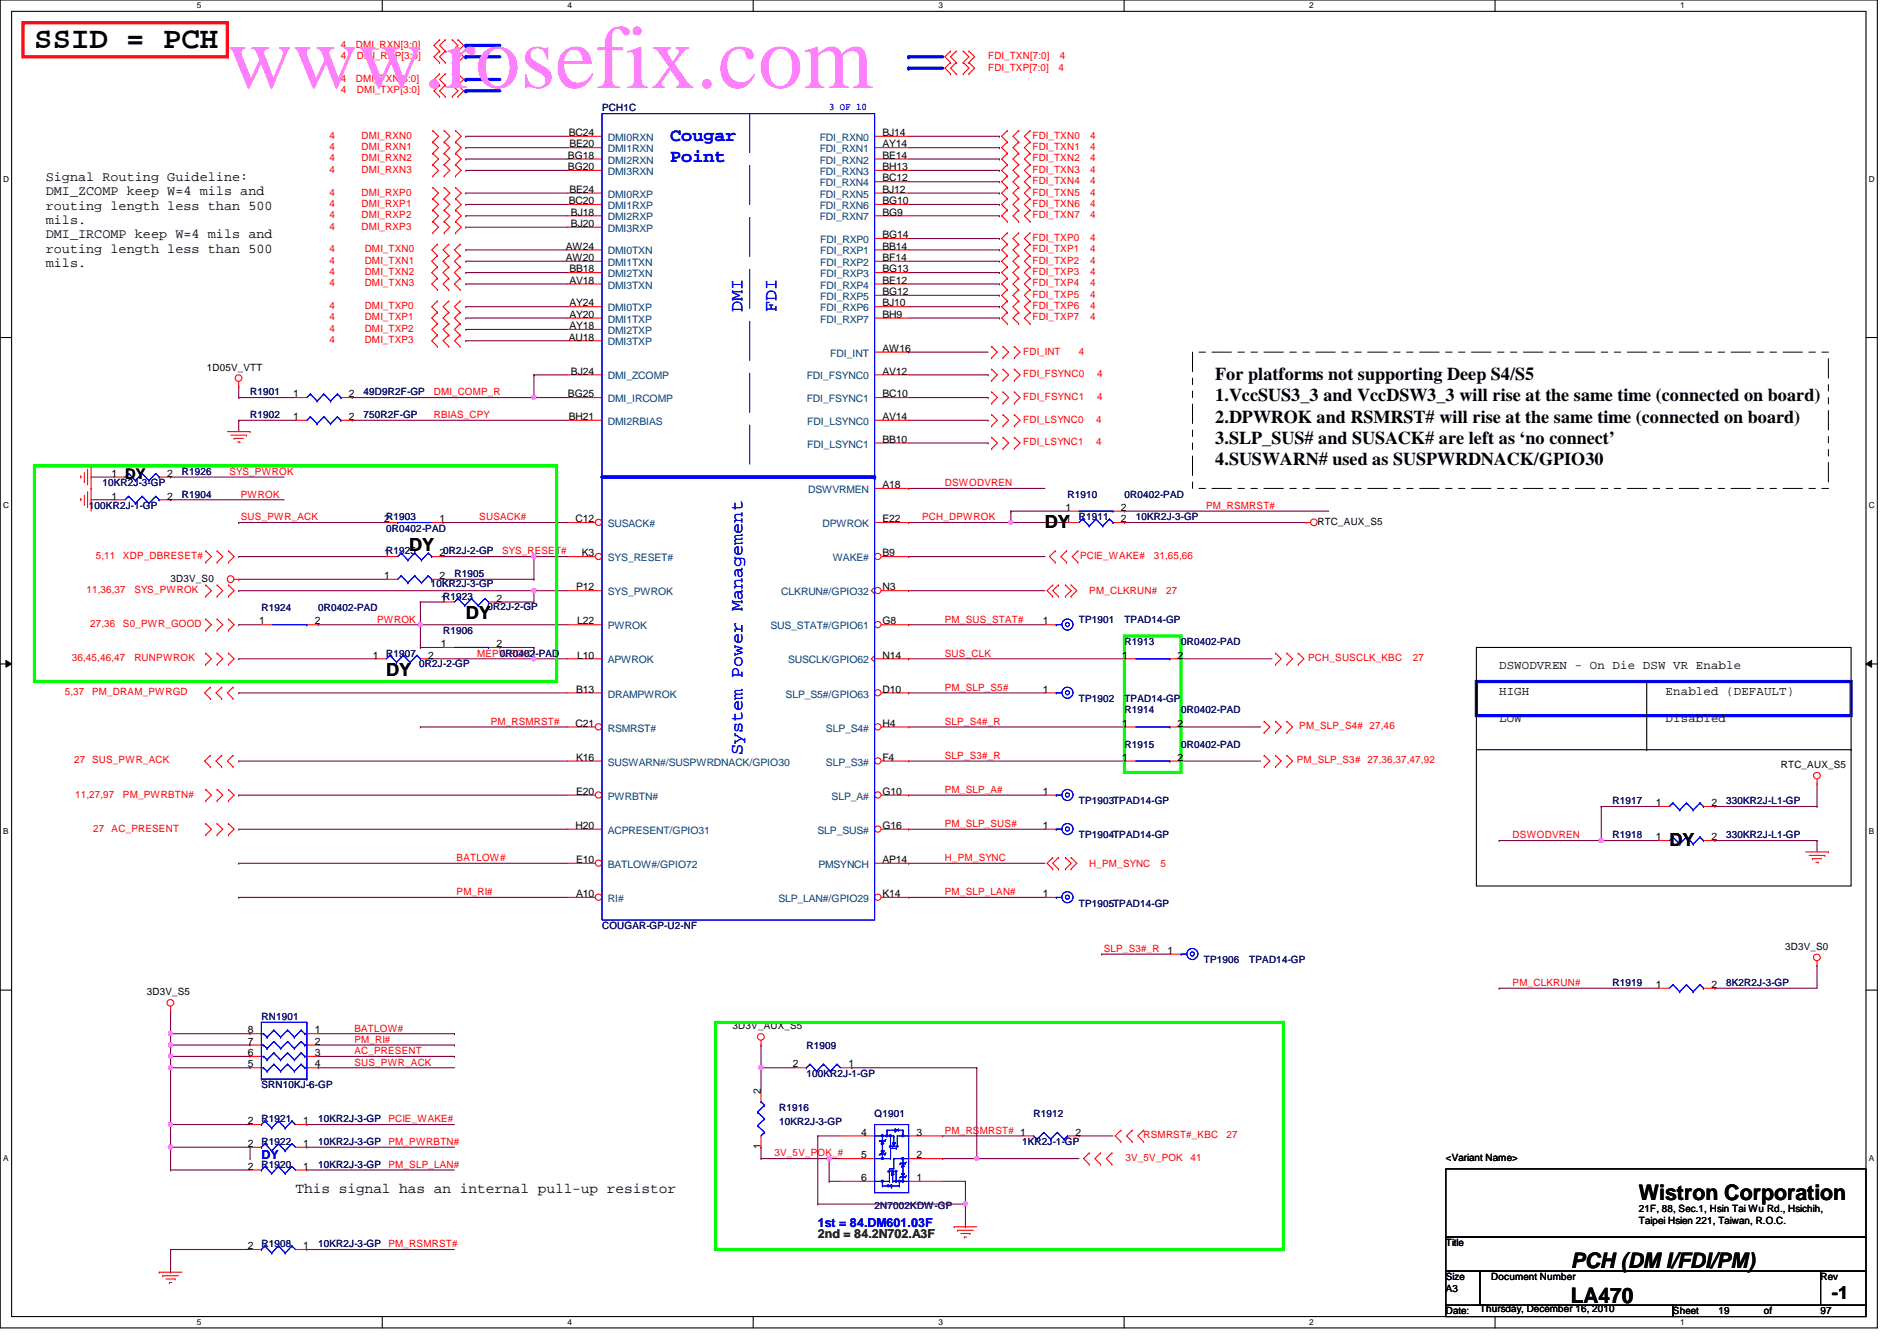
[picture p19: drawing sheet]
<svg xmlns="http://www.w3.org/2000/svg" width="297mm" height="210mm" viewBox="0 0 297 210" stroke-linecap="round" stroke-linejoin="round" font-family="sans-serif">
<defs><g id="words">
<text font-size="14.1" fill="#ff80ff" x="35.6" y="13.8">www.rosefix.com</text>
<text font-size="4.8" x="5.4" y="7.6">SSID = PCH</text>
<g font-size="3.3">
<text x="256.6" y="187.9">Wistron Corporation</text>
<text x="246" y="203.9">LA470</text>
<text x="246" y="198.5">PCH (DM I/FDI/PM)</text>
</g>
<g font-size="2.8" fill="#00f">
<text x="104.9" y="22.1">Cougar</text>
<text x="104.9" y="25.3">Point</text>
<text x="116.2" y="48.9" transform="rotate(-90 116.2 48.9)">DMI</text>
<text x="121.6" y="48.9" transform="rotate(-90 121.6 48.9)">FDI</text>
<text x="116.2" y="118.2" transform="rotate(-90 116.2 118.2)">System Power Management</text>
</g>
<g font-size="2.8">
<text x="190.3" y="59.5">For platforms not supporting Deep S4/S5</text>
<text x="190.3" y="62.8">1.VccSUS3_3 and VccDSW3_3 will rise at the same time (connected on board)</text>
<text x="190.3" y="66.2">2.DPWROK and RSMRST# will rise at the same time (connected on board)</text>
<text x="190.3" y="69.5">3.SLP_SUS# and SUSACK# are left as ‘no connect’</text>
<text x="190.3" y="72.9">4.SUSWARN# used as SUSPWRDNACK/GPIO30</text>
<text x="163.6" y="82.6">DY</text>
<text x="64" y="86.2">DY</text>
<text x="72.9" y="96.9">DY</text>
<text x="60.5" y="105.7">DY</text>
<text x="261.4" y="132.4">DY</text>
<text x="286.8" y="203.4">-1</text>
</g>
<g font-size="2.3">
<text x="19.6" y="75">DY</text>
<text x="46.3" y="186.8">This signal has an internal pull-up resistor</text>
</g>
<g font-size="2.1">
<text x="7.2" y="28.3">Signal Routing Guideline:</text>
<text x="7.2" y="30.6">DMI_ZCOMP keep W=4 mils and</text>
<text x="7.2" y="32.8">routing length less than 500</text>
<text x="7.2" y="35.1">mils.</text>
<text x="7.2" y="37.3">DMI_IRCOMP keep W=4 mils and</text>
<text x="7.2" y="39.5">routing length less than 500</text>
<text x="7.2" y="41.8">mils.</text>
</g>
<g font-size="1.9">
<text x="234.7" y="104.6">DSWODVREN - On Die DSW VR Enable</text>
<text x="234.7" y="108.8">HIGH</text>
<text x="234.7" y="112.9">LOW</text>
<text x="260.8" y="108.8">Enabled (DEFAULT)</text>
<text x="260.8" y="112.9">Disabled</text>
</g>
<g font-size="1.9" fill="#00f">
<text x="40.9" y="181.4">DY</text>
<text x="128.1" y="192.1">1st = 84.DM601.03F</text>
</g>
<text font-size="1.9" fill="#008000" x="128.1" y="193.8">2nd = 84.2N702.A3F</text>
<g font-size="1.6" fill="#f00">
<text x="53.4" y="7.5">4</text>
<text x="53.4" y="9.3">4</text>
<text x="55.7" y="7.5">DMI_RXN[3:0]</text>
<text x="55.9" y="9.3">DMI_RXP[3:0]</text>
<text x="154.7" y="9.3">FDI_TXN[7:0]</text>
<text x="154.7" y="11">FDI_TXP[7:0]</text>
<text x="165.7" y="11">4</text>
<text x="165.9" y="9.3">4</text>
<text x="53.4" y="12.8">4</text>
<text x="53.4" y="14.6">4</text>
<text x="55.7" y="12.8">DMI_TXN[3:0]</text>
<text x="55.9" y="14.6">DMI_TXP[3:0]</text>
<text x="51.6" y="21.7">4</text>
<text x="51.6" y="23.5">4</text>
<text x="56.6" y="21.7">DMI_RXN0</text>
<text x="56.6" y="23.5">DMI_RXN1</text>
<text x="161.7" y="21.7">FDI_TXN0</text>
<text x="161.7" y="23.5">FDI_TXN1</text>
<text x="170.7" y="21.7">4</text>
<text x="170.7" y="23.5">4</text>
<text x="51.6" y="25.3">4</text>
<text x="51.6" y="27.1">4</text>
<text x="56.6" y="25.3">DMI_RXN2</text>
<text x="56.6" y="27.1">DMI_RXN3</text>
<text x="161.7" y="28.8">FDI_TXN4</text>
<text x="161.7" y="25.3">FDI_TXN2</text>
<text x="161.7" y="27.1">FDI_TXN3</text>
<text x="170.7" y="28.8">4</text>
<text x="170.7" y="25.3">4</text>
<text x="170.7" y="27.1">4</text>
<text x="51.6" y="30.6">4</text>
<text x="51.6" y="32.4">4</text>
<text x="51.6" y="34.2">4</text>
<text x="51.6" y="35.9">4</text>
<text x="56.6" y="30.6">DMI_RXP0</text>
<text x="56.6" y="32.4">DMI_RXP1</text>
<text x="56.6" y="34.2">DMI_RXP2</text>
<text x="56.6" y="35.9">DMI_RXP3</text>
<text x="161.7" y="32.4">FDI_TXN6</text>
<text x="161.7" y="30.6">FDI_TXN5</text>
<text x="161.7" y="34.2">FDI_TXN7</text>
<text x="170.7" y="32.4">4</text>
<text x="170.7" y="30.6">4</text>
<text x="170.7" y="34.2">4</text>
<text x="51.6" y="39.5">4</text>
<text x="51.6" y="41.3">4</text>
<text x="57.1" y="39.5">DMI_TXN0</text>
<text x="57.1" y="41.3">DMI_TXN1</text>
<text x="161.7" y="37.7">FDI_TXP0</text>
<text x="161.7" y="41.3">FDI_TXP2</text>
<text x="161.7" y="39.5">FDI_TXP1</text>
<text x="170.7" y="37.7">4</text>
<text x="170.7" y="41.3">4</text>
<text x="170.7" y="39.5">4</text>
<text x="51.6" y="43.1">4</text>
<text x="51.6" y="44.8">4</text>
<text x="57.1" y="43.1">DMI_TXN2</text>
<text x="57.1" y="44.8">DMI_TXN3</text>
<text x="161.7" y="44.8">FDI_TXP4</text>
<text x="161.7" y="46.6">FDI_TXP5</text>
<text x="161.7" y="43.1">FDI_TXP3</text>
<text x="170.7" y="44.8">4</text>
<text x="170.7" y="46.6">4</text>
<text x="170.7" y="43.1">4</text>
<text x="51.6" y="48.4">4</text>
<text x="51.6" y="50.2">4</text>
<text x="51.6" y="51.9">4</text>
<text x="51.6" y="53.7">4</text>
<text x="57.1" y="48.4">DMI_TXP0</text>
<text x="57.1" y="50.2">DMI_TXP1</text>
<text x="57.1" y="51.9">DMI_TXP2</text>
<text x="57.1" y="53.7">DMI_TXP3</text>
<text x="161.7" y="48.4">FDI_TXP6</text>
<text x="161.7" y="50.2">FDI_TXP7</text>
<text x="170.7" y="48.4">4</text>
<text x="170.7" y="50.2">4</text>
<text x="160.2" y="55.5">FDI_INT</text>
<text x="160.2" y="59.1">FDI_FSYNC0</text>
<text x="168.9" y="55.5">4</text>
<text x="171.8" y="59.1">4</text>
<text x="67.9" y="65.4">RBIAS_CPY</text>
<text x="67.9" y="61.9">DMI_COMP_R</text>
<text x="160.2" y="62.6">FDI_FSYNC1</text>
<text x="171.8" y="62.6">4</text>
<text x="160.2" y="66.2">FDI_LSYNC0</text>
<text x="160.2" y="69.7">FDI_LSYNC1</text>
<text x="171.6" y="66.2">4</text>
<text x="171.6" y="69.7">4</text>
<text x="35.9" y="74.3">SYS_PWROK</text>
<text x="37.7" y="77.9">PWROK</text>
<text x="148" y="76.1">DSWODVREN</text>
<text x="37.7" y="81.4">SUS_PWR_ACK</text>
<text x="75.1" y="81.4">SUSACK#</text>
<text x="144.4" y="81.4">PCH_DPWROK</text>
<text x="188.8" y="79.7">PM_RSMRST#</text>
<text x="15" y="87.5">5,11</text>
<text x="19.3" y="87.5">XDP_DBRESET#</text>
<text x="78.6" y="86.8">SYS_RESET#</text>
<text x="169.1" y="87.5">PCIE_WAKE#</text>
<text x="180.7" y="87.5">31,65,66</text>
<text x="13.5" y="92.8">11,36,37</text>
<text x="21" y="92.8">SYS_PWROK</text>
<text x="170.6" y="93">PM_CLKRUN#</text>
<text x="182.6" y="93">27</text>
<text x="14.1" y="98.2">27,36</text>
<text x="19.3" y="98.2">S0_PWR_GOOD</text>
<text x="59.1" y="97.5">PWROK</text>
<text x="148" y="97.5">PM_SUS_STAT#</text>
<text x="11.3" y="103.5">36,45,46,47</text>
<text x="21" y="103.5">RUNPWROK</text>
<text x="74.7" y="102.8">MEPWROK</text>
<text x="148" y="102.8">SUS_CLK</text>
<text x="204.8" y="103.5">PCH_SUSCLK_KBC</text>
<text x="221.2" y="103.5">27</text>
<text x="10.2" y="108.8">5,37</text>
<text x="14.4" y="108.8">PM_DRAM_PWRGD</text>
<text x="76.8" y="113.5">PM_RSMRST#</text>
<text x="148" y="113.5">SLP_S4#_R</text>
<text x="148" y="108.1">PM_SLP_S5#</text>
<text x="11.6" y="119.5">27 SUS_PWR_ACK</text>
<text x="148" y="118.8">SLP_S3#_R</text>
<text x="203.1" y="119.5">PM_SLP_S3# 27,36,37,47,92</text>
<text x="203.5" y="114.2">PM_SLP_S4# 27,46</text>
<text x="11.8" y="124.8">11,27,97</text>
<text x="19.3" y="124.8">PM_PWRBTN#</text>
<text x="148" y="124.1">PM_SLP_A#</text>
<text x="14.6" y="130.2">27</text>
<text x="17.5" y="130.2">AC_PRESENT</text>
<text x="148" y="129.5">PM_SLP_SUS#</text>
<text x="236.9" y="131.2">DSWODVREN</text>
<text x="71.5" y="134.8">BATLOW#</text>
<text x="148" y="134.8">H_PM_SYNC</text>
<text x="170.6" y="135.7">H_PM_SYNC</text>
<text x="181.7" y="135.7">5</text>
<text x="71.5" y="140.1">PM_RI#</text>
<text x="148" y="140.1">PM_SLP_LAN#</text>
<text x="172.8" y="149">SLP_S3#_R</text>
<text x="236.9" y="154.3">PM_CLKRUN#</text>
<text x="55.5" y="161.5">BATLOW#</text>
<text x="55.5" y="163.2">PM_RI#</text>
<text x="55.5" y="165">AC_PRESENT</text>
<text x="55.5" y="166.8">SUS_PWR_ACK</text>
<text x="60.8" y="179.2">PM_PWRBTN#</text>
<text x="60.8" y="175.7">PCIE_WAKE#</text>
<text x="148" y="177.5">PM_RSMRST# 1</text>
<text x="179.1" y="178.2">RSMRST#_KBC</text>
<text x="192.1" y="178.2">27</text>
<text x="60.8" y="182.8">PM_SLP_LAN#</text>
<text x="121.3" y="181">3V_5V_POK_#</text>
<text x="176.2" y="181.7">3V_5V_POK</text>
<text x="186.4" y="181.7">41</text>
<text x="60.8" y="195.2">PM_RSMRST#</text>
</g>
<g font-size="1.6" fill="#000080">
<text x="94.3" y="17.4">PCH1C</text>
<text x="39.2" y="61.9">R1901</text>
<text x="39.2" y="65.4">R1902</text>
<text x="56.9" y="61.9">49D9R2F-GP</text>
<text x="56.9" y="65.4">750R2F-GP</text>
<text x="16" y="76.1">10KR2J-3-GP</text>
<text x="28.5" y="77.9">R1904</text>
<text x="28.5" y="74.3">R1926</text>
<text x="167.2" y="77.9">R1910</text>
<text x="176.1" y="77.9">0R0402-PAD</text>
<text x="13.9" y="79.7">100KR2J-1-GP</text>
<text x="60.5" y="83.2">0R0402-PAD</text>
<text x="168.9" y="81.4">R1911</text>
<text x="177.8" y="81.4">10KR2J-3-GP</text>
<text x="40.9" y="95.7">R1924</text>
<text x="49.8" y="95.7">0R0402-PAD</text>
<text x="67.4" y="91.9">10KR2J-3-GP</text>
<text x="71.2" y="90.3">R1905</text>
<text x="76.3" y="95.5">0R2J-2-GP</text>
<text x="69.4" y="99.2">R1906</text>
<text x="168.9" y="97.5">TP1901</text>
<text x="176.1" y="101">R1913</text>
<text x="176.1" y="97.5">TPAD14-GP</text>
<text x="185" y="101">0R0402-PAD</text>
<text x="60.5" y="102.8">R1907</text>
<text x="65.7" y="104.4">0R2J-2-GP</text>
<text x="78.3" y="102.8">0R0402-PAD</text>
<text x="168.9" y="109.9">TP1902</text>
<text x="176.1" y="109.9">TPAD14-GP</text>
<text x="176.1" y="111.7">R1914</text>
<text x="185" y="111.7">0R0402-PAD</text>
<text x="176.1" y="117">R1915</text>
<text x="185" y="117">0R0402-PAD</text>
<text x="168.9" y="125.9">TP1903TPAD14-GP</text>
<text x="252.5" y="125.9">R1917</text>
<text x="270.3" y="125.9">330KR2J-L1-GP</text>
<text x="168.9" y="131.2">TP1904TPAD14-GP</text>
<text x="252.5" y="131.2">R1918</text>
<text x="270.3" y="131.2">330KR2J-L1-GP</text>
<text x="168.9" y="141.9">TP1905TPAD14-GP</text>
<text x="94.3" y="145.5">COUGAR-GP-U2-NF</text>
<text x="188.5" y="150.8">TP1906</text>
<text x="195.6" y="150.8">TPAD14-GP</text>
<text x="252.5" y="154.3">R1919</text>
<text x="270.3" y="154.3">8K2R2J-3-GP</text>
<text x="40.9" y="159.7">RN1901</text>
<text x="126.3" y="164.1">R1909</text>
<text x="40.9" y="170.3">SRN10KJ-6-GP</text>
<text x="122" y="173.9">R1916</text>
<text x="126.3" y="168.6">100KR2J-1-GP</text>
<text x="40.9" y="179.2">R1922</text>
<text x="40.9" y="175.7">R1921</text>
<text x="49.8" y="179.2">10KR2J-3-GP</text>
<text x="49.8" y="175.7">10KR2J-3-GP</text>
<text x="122" y="176">10KR2J-3-GP</text>
<text x="136.9" y="174.8">Q1901</text>
<text x="160.1" y="179.2">1KR2J-1-GP</text>
<text x="161.8" y="174.8">R1912</text>
<text x="40.9" y="182.8">R1920</text>
<text x="49.8" y="182.8">10KR2J-3-GP</text>
<text x="136.9" y="189.2">2N7002KDW-GP</text>
<text x="40.9" y="195.2">R1908</text>
<text x="49.8" y="195.2">10KR2J-3-GP</text>
</g>
<text font-size="1.6" fill="#00f" x="129.8" y="17.2">3 OF 10</text>
<g font-size="1.6">
<text x="89.1" y="21.3">BC24</text>
<text x="89.2" y="23.1">BE20</text>
<text x="138.2" y="21.3">BJ14</text>
<text x="138.2" y="23.1">AY14</text>
<text x="88.9" y="24.8">BG18</text>
<text x="88.9" y="26.6">BG20</text>
<text x="138.2" y="24.8">BE14</text>
<text x="138.2" y="26.6">BH13</text>
<text x="138.2" y="28.4">BC12</text>
<text x="89.1" y="32">BC20</text>
<text x="89.2" y="30.2">BE24</text>
<text x="89.4" y="33.7">BJ18</text>
<text x="89.4" y="35.5">BJ20</text>
<text x="138.2" y="30.2">BJ12</text>
<text x="138.2" y="32">BG10</text>
<text x="138.2" y="33.7">BG9</text>
<text x="88.6" y="39.1">AW24</text>
<text x="88.6" y="40.9">AW20</text>
<text x="138.2" y="37.3">BG14</text>
<text x="138.2" y="39.1">BB14</text>
<text x="138.2" y="40.9">BF14</text>
<text x="89.2" y="42.6">BB18</text>
<text x="89.2" y="44.4">AV18</text>
<text x="89.2" y="48">AY24</text>
<text x="138.2" y="42.6">BG13</text>
<text x="138.2" y="44.4">BE12</text>
<text x="138.2" y="46.2">BG12</text>
<text x="138.2" y="48">BJ10</text>
<text x="89.1" y="53.3">AU18</text>
<text x="89.2" y="49.7">AY20</text>
<text x="89.2" y="51.5">AY18</text>
<text x="138.2" y="49.7">BH9</text>
<text x="32.4" y="58">1D05V_VTT</text>
<text x="89.4" y="58.6">BJ24</text>
<text x="138.2" y="58.6">AV12</text>
<text x="138.2" y="55.1">AW16</text>
<text x="45.9" y="62.2">1</text>
<text x="45.9" y="65.7">1</text>
<text x="54.6" y="62.2">2</text>
<text x="54.6" y="65.7">2</text>
<text x="88.9" y="62.2">BG25</text>
<text x="89.1" y="65.7">BH21</text>
<text x="138.2" y="62.2">BC10</text>
<text x="138.2" y="65.7">AV14</text>
<text x="138.2" y="69.3">BB10</text>
<text x="17.5" y="74.6">1</text>
<text x="26.2" y="74.6">2</text>
<text x="138.2" y="76.4">A18</text>
<text x="17.5" y="78.2">1</text>
<text x="26.2" y="78.2">2</text>
<text x="60.2" y="81.7">2R1903</text>
<text x="68.8" y="81.7">1</text>
<text x="90.1" y="81.7">C12</text>
<text x="138.2" y="81.7">E22</text>
<text x="166.8" y="80">1</text>
<text x="166.8" y="81.7">1</text>
<text x="175.5" y="80">2</text>
<text x="175.5" y="81.7">2</text>
<text x="206.3" y="82.2">RTC_AUX_S5</text>
<text x="60.2" y="87.1">1R1925</text>
<text x="68.8" y="87.1">20R2J-2-GP</text>
<text x="91.1" y="87.1">K3</text>
<text x="138.2" y="87.1">B9</text>
<text x="26.7" y="91.1">3D3V_S0</text>
<text x="60.2" y="90.6">1</text>
<text x="68.8" y="90.6">2</text>
<text x="69" y="94.2">1R1923</text>
<text x="77.7" y="94.2">2</text>
<text x="90.2" y="92.4">P12</text>
<text x="138.2" y="92.4">N3</text>
<text x="40.6" y="97.7">1</text>
<text x="49.3" y="97.7">2</text>
<text x="69" y="101.3">1</text>
<text x="77.7" y="101.3">2</text>
<text x="90.4" y="97.7">L22</text>
<text x="138.2" y="97.7">G8</text>
<text x="163.3" y="97.7">1</text>
<text x="58.4" y="103.1">1</text>
<text x="67.1" y="103.1">2</text>
<text x="90.4" y="103.1">L10</text>
<text x="138.2" y="103.1">N14</text>
<text x="175.7" y="103.1">1</text>
<text x="184.4" y="103.1">2</text>
<text x="90.1" y="113.7">C21</text>
<text x="90.2" y="108.4">B13</text>
<text x="138.2" y="113.7">H4</text>
<text x="138.2" y="108.4">D10</text>
<text x="163.3" y="108.4">1</text>
<text x="175.7" y="113.7">1</text>
<text x="184.4" y="113.7">2</text>
<text x="90.2" y="119.1">K16</text>
<text x="138.2" y="119.1">F4</text>
<text x="175.7" y="119.1">1</text>
<text x="184.4" y="119.1">2</text>
<text x="90.2" y="124.4">E20</text>
<text x="138.2" y="124.4">G10</text>
<text x="163.3" y="124.4">1</text>
<text x="278.8" y="120.2">RTC_AUX_S5</text>
<text x="90.1" y="129.8">H20</text>
<text x="138.2" y="129.8">G16</text>
<text x="163.3" y="129.8">1</text>
<text x="259.3" y="126.2">1</text>
<text x="259.3" y="131.5">1</text>
<text x="268" y="126.2">2</text>
<text x="268" y="131.5">2</text>
<text x="90.2" y="135.1">E10</text>
<text x="138.2" y="135.1">AP14</text>
<text x="90.2" y="140.4">A10</text>
<text x="138.2" y="140.4">K14</text>
<text x="163.3" y="140.4">1</text>
<text x="182.8" y="149.3">1</text>
<text x="279.5" y="148.7">3D3V_S0</text>
<text x="23" y="155.8">3D3V_S5</text>
<text x="259.3" y="154.6">1</text>
<text x="268" y="154.6">2</text>
<text x="38.8" y="161.8">8</text>
<text x="49.3" y="161.8">1</text>
<text x="114.7" y="161.1">3D3V_AUX_S5</text>
<text x="38.8" y="167.1">5</text>
<text x="38.8" y="165.3">6</text>
<text x="38.8" y="163.5">7</text>
<text x="49.3" y="163.5">2</text>
<text x="49.3" y="165.3">3</text>
<text x="49.3" y="167.1">4</text>
<text x="124.2" y="167.1">2</text>
<text x="132.8" y="167.1">1</text>
<text x="119.1" y="171.2" transform="rotate(-90 119.1 171.2)">2</text>
<text x="38.8" y="179.5">2</text>
<text x="38.8" y="176">2</text>
<text x="47.5" y="179.5">1</text>
<text x="47.5" y="176">1</text>
<text x="119.1" y="179.9" transform="rotate(-90 119.1 179.9)">1</text>
<text x="134.8" y="177.8">4</text>
<text x="143.5" y="177.8">3</text>
<text x="168.4" y="177.8">2</text>
<text x="38.8" y="183.1">2</text>
<text x="47.5" y="183.1">1</text>
<text x="134.8" y="181.3">5</text>
<text x="134.8" y="184.9">6</text>
<text x="143.5" y="184.9">1</text>
<text x="143.5" y="181.3">2</text>
<text x="226.4" y="181.7">&lt;Variant Name&gt;</text>
<text x="256.6" y="189.7">21F, 88, Sec.1, Hsin Tai Wu Rd., Hsichih,</text>
<text x="256.6" y="191.6">Taipei Hsien 221, Taiwan, R.O.C.</text>
<text x="38.8" y="195.5">2</text>
<text x="47.5" y="195.5">1</text>
<text x="226.4" y="195.1">Title</text>
<text x="226.4" y="200.4">Size</text>
<text x="226.4" y="202.2">A3</text>
<text x="233.5" y="200.4">Document Number</text>
<text x="285.1" y="200.4">Rev</text>
<text x="226.4" y="205.7">Date:</text>
<text x="231.7" y="205.4">Thursday, December 16, 2010</text>
<text x="262" y="205.7">Sheet</text>
<text x="269.1" y="205.7">19</text>
<text x="276.2" y="205.7">of</text>
<text x="285.1" y="205.7">97</text>
</g>
<g font-size="1.6" fill="#004080">
<text x="95.2" y="22.1">DMI0RXN</text>
<text x="95.2" y="23.8">DMI1RXN</text>
<text x="128.4" y="22.1">FDI_RXN0</text>
<text x="128.4" y="23.8">FDI_RXN1</text>
<text x="95.2" y="25.6">DMI2RXN</text>
<text x="95.2" y="27.4">DMI3RXN</text>
<text x="128.4" y="25.6">FDI_RXN2</text>
<text x="128.4" y="27.4">FDI_RXN3</text>
<text x="128.4" y="29.2">FDI_RXN4</text>
<text x="95.2" y="30.9">DMI0RXP</text>
<text x="95.2" y="32.7">DMI1RXP</text>
<text x="95.2" y="34.5">DMI2RXP</text>
<text x="128.4" y="30.9">FDI_RXN5</text>
<text x="128.4" y="32.7">FDI_RXN6</text>
<text x="128.4" y="34.5">FDI_RXN7</text>
<text x="95.2" y="36.3">DMI3RXP</text>
<text x="95.2" y="39.8">DMI0TXN</text>
<text x="95.2" y="41.6">DMI1TXN</text>
<text x="128.4" y="38.1">FDI_RXP0</text>
<text x="128.4" y="39.8">FDI_RXP1</text>
<text x="128.4" y="41.6">FDI_RXP2</text>
<text x="95.2" y="43.4">DMI2TXN</text>
<text x="95.2" y="45.2">DMI3TXN</text>
<text x="128.4" y="43.4">FDI_RXP3</text>
<text x="128.4" y="45.2">FDI_RXP4</text>
<text x="128.4" y="46.9">FDI_RXP5</text>
<text x="95.2" y="48.7">DMI0TXP</text>
<text x="95.2" y="50.5">DMI1TXP</text>
<text x="95.2" y="52.3">DMI2TXP</text>
<text x="128.4" y="48.7">FDI_RXP6</text>
<text x="128.4" y="50.5">FDI_RXP7</text>
<text x="95.2" y="54.1">DMI3TXP</text>
<text x="95.2" y="59.4">DMI_ZCOMP</text>
<text x="126.3" y="59.4">FDI_FSYNC0</text>
<text x="130" y="55.8">FDI_INT</text>
<text x="95.2" y="62.9">DMI_IRCOMP</text>
<text x="126.3" y="62.9">FDI_FSYNC1</text>
<text x="95.2" y="66.5">DMI2RBIAS</text>
<text x="126.4" y="66.5">FDI_LSYNC0</text>
<text x="126.4" y="70.1">FDI_LSYNC1</text>
<text x="126.5" y="77.2">DSWVRMEN</text>
<text x="95.2" y="82.5">SUSACK#</text>
<text x="128.8" y="82.5">DPWROK</text>
<text x="95.2" y="87.8">SYS_RESET#</text>
<text x="130.4" y="87.8">WAKE#</text>
<text x="95.2" y="93.2">SYS_PWROK</text>
<text x="122.3" y="93.2">CLKRUN#/GPIO32</text>
<text x="95.2" y="98.5">PWROK</text>
<text x="120.6" y="98.5">SUS_STAT#/GPIO61</text>
<text x="95.2" y="103.8">APWROK</text>
<text x="123.4" y="103.8">SUSCLK/GPIO62</text>
<text x="95.2" y="109.2">DRAMPWROK</text>
<text x="123" y="109.2">SLP_S5#/GPIO63</text>
<text x="95.2" y="119.8">SUSWARN#/SUSPWRDNACK/GPIO30</text>
<text x="95.2" y="114.5">RSMRST#</text>
<text x="129.3" y="119.8">SLP_S3#</text>
<text x="129.3" y="114.5">SLP_S4#</text>
<text x="95.2" y="125.2">PWRBTN#</text>
<text x="130.2" y="125.2">SLP_A#</text>
<text x="95.2" y="130.5">ACPRESENT/GPIO31</text>
<text x="128" y="130.5">SLP_SUS#</text>
<text x="95.2" y="135.8">BATLOW#/GPIO72</text>
<text x="128.1" y="135.8">PMSYNCH</text>
<text x="95.2" y="141.2">RI#</text>
<text x="121.9" y="141.2">SLP_LAN#/GPIO29</text>
</g>
<g font-size="1.3">
<text x="30.8" y="1.3">5</text>
<text x="88.9" y="1.3">4</text>
<text x="146.9" y="1.3">3</text>
<text x="205" y="1.3">2</text>
<text x="263.1" y="1.3">1</text>
<text x=".5" y="28.4">D</text>
<text x="292.6" y="28.4">D</text>
<text x=".5" y="79.5">C</text>
<text x="292.6" y="79.5">C</text>
<text x=".5" y="130.6">B</text>
<text x="292.6" y="130.6">B</text>
<text x=".5" y="181.7">A</text>
<text x="292.6" y="181.7">A</text>
<text x="30.8" y="207.4">5</text>
<text x="88.9" y="207.4">4</text>
<text x="146.9" y="207.4">3</text>
<text x="205" y="207.4">2</text>
<text x="263.1" y="207.4">1</text>
</g>
</g></defs>
<path d="M0 0h294v207.9h-294zM1.8 1.8h290.4v204.3h-290.4z" fill="none" stroke="#000" stroke-width=".17"/>
<g fill="#fff">
<path d="M30.8 .2h.7v1.4h-.7z"/>
<path d="M30.8 206.2h.7v1.4h-.7z"/>
</g>
<path d="M59.9 0v1.8M59.9 206.1v1.8" fill="none" stroke="#000" stroke-width=".17"/>
<g fill="#fff">
<path d="M88.9 .2h.6v1.4h-.6z"/>
<path d="M88.9 206.2h.6v1.4h-.6z"/>
</g>
<path d="M117.9 0v1.8M117.9 206.1v1.8" fill="none" stroke="#000" stroke-width=".17"/>
<g fill="#fff">
<path d="M146.9 .2h.7v1.4h-.7z"/>
<path d="M146.9 206.2h.7v1.4h-.7z"/>
</g>
<path d="M176 0v1.8M176 206.1v1.8" fill="none" stroke="#000" stroke-width=".17"/>
<g fill="#fff">
<path d="M205 .2h.7v1.4h-.7z"/>
<path d="M205 206.2h.7v1.4h-.7z"/>
</g>
<path d="M234.1 0v1.8M234.1 206.1v1.8" fill="none" stroke="#000" stroke-width=".17"/>
<g fill="#fff">
<path d="M263.1 .2h.7v1.4h-.7z"/>
<path d="M263.1 206.2h.7v1.4h-.7z"/>
<path d="M.5 27.3h.9v1.4h-.9z"/>
<path d="M292.6 27.3h.9v1.4h-.9z"/>
<path d="M.5 78.4h.9v1.4h-.9z"/>
<path d="M292.6 78.4h.9v1.4h-.9z"/>
</g>
<path d="M0 52.8h1.8M292.2 52.8h1.8" fill="none" stroke="#000" stroke-width=".17"/>
<g fill="#fff">
<path d="M.5 129.5h.8v1.4h-.8z"/>
<path d="M292.6 129.5h.9v1.4h-.9z"/>
</g>
<path d="M0 103.9h1.8M292.2 103.9h1.8" fill="none" stroke="#000" stroke-width=".17"/>
<path d="M.9 103.4l.9 .5-.9 .5zM292.2 103.9l.9-.5v1z" fill="#000"/>
<path d="M.9 103.4l.9 .5-.9 .5zM292.2 103.9l.9-.5v1z" fill="none" stroke="#000" stroke-width=".16"/>
<g fill="#fff">
<path d="M.5 180.5h.8v1.4h-.8z"/>
<path d="M292.6 180.5h.9v1.4h-.9z"/>
</g>
<path d="M0 155h1.8M292.2 155h1.8" fill="none" stroke="#000" stroke-width=".17"/>
<g fill="none" stroke="#800040" stroke-width=".17">
<path d="M72.9 39.1h.1M72.9 24.9h.1M72.9 26.7h.1M72.9 39.1h16M72.9 24.9h16M72.9 26.7h16M72.9 48h.1M72.9 49.8h.1M72.9 51.6h.1M72.9 53.3h.1M72.9 40.9h.1M72.9 42.7h.1"/>
<path d="M72.9 44.4h.1M72.9 48h16M72.9 49.8h16M72.9 51.6h16M72.9 53.3h16M72.9 40.9h16M72.9 42.7h16M72.9 44.4h16M37.4 60.5h.1M37.4 62.2h.1M37.4 65.8h.1M37.4 60.5v1.7"/>
<path d="M37.4 65.8v1.8M37.4 62.2h8.9M37.4 65.8h8.9M55.2 65.8h.1M55.2 65.8h33.7M142.3 87.1h.1M142.3 87.1h21.3M37.4 108.5h.1M37.4 119.1h.1M37.4 108.5h51.5M37.4 119.1h51.5M37.4 135.1h.1"/>
<path d="M37.4 124.5h.1M37.4 135.1h51.5M37.4 124.5h51.5M142.3 135.1h.1M142.3 135.1h21.3M234.7 131.6h.1M234.7 131.6h24.9M250.7 131.6h.1M234.7 154.7h.1M234.7 154.7h24.9M268.5 154.7h.1M268.5 154.7h16"/>
</g>
<circle cx="250.7" cy="131.5" r=".32" fill="#f0f"/>
<circle cx="250.7" cy="131.5" r=".32" fill="none" stroke="#f0f" stroke-width=".17"/>
<path d="M142.3 113.8h.1M142.3 113.8h33.8M250.7 126.2h.1M250.7 126.2h8.9M26.7 165.4h.1M26.7 163.6h12.5M26.7 165.4v1.7M39.2 163.6h.1M48 195.6h.1M48 195.6h23.2" fill="none" stroke="#800040" stroke-width=".17"/>
<circle cx="26.7" cy="165.3" r=".32" fill="#f0f"/>
<circle cx="26.7" cy="165.3" r=".32" fill="none" stroke="#f0f" stroke-width=".17"/>
<g fill="none" stroke="#800040" stroke-width=".17">
<path d="M37.4 81.8h.1M37.4 81.8h23.1M69.4 81.8h.1M69.4 81.8h19.5M142.3 97.8h.1M142.3 97.8h21.3M142.3 103.1h.1M142.3 119.1h.1M142.3 103.1h33.8M142.3 119.1h33.8M185 103.1h.1M185 103.1h14.2"/>
<path d="M250.7 126.2h.1M250.7 126.2v5.4M268.5 131.6h.1M268.5 126.2h.1M268.5 131.6h16M268.5 126.2h16M284.5 131.6h.1M284.5 126.2h.1M284.5 122.7v3.5M284.5 131.6v1.7M26.7 158.2h.1M26.7 158.2v5.4"/>
<path d="M26.7 161.8h.1M26.7 161.8h12.5M26.7 165.4h12.5M39.2 165.4h.1M39.2 161.8h.1M49.8 161.8h21.4M49.8 163.6h21.4M49.8 165.4h21.4M71.2 161.8h.1M71.2 163.6h.1M71.2 165.4h.1"/>
</g>
<circle cx="26.7" cy="161.8" r=".32" fill="#f0f"/>
<circle cx="26.7" cy="161.8" r=".32" fill="none" stroke="#f0f" stroke-width=".17"/>
<path d="M26.7 167.1h12.5M39.2 167.1h.1" fill="none" stroke="#800040" stroke-width=".17"/>
<circle cx="26.7" cy="167.1" r=".32" fill="#f0f"/>
<circle cx="26.7" cy="167.1" r=".32" fill="none" stroke="#f0f" stroke-width=".17"/>
<g fill="none" stroke="#800040" stroke-width=".17">
<path d="M142.3 55.1h.1M142.3 55.1h12.4M142.3 92.5h.1M142.3 92.5h21.3M142.3 108.5h.1M142.3 108.5h21.3M185 119.1h.1M185 113.8h.1M185 119.1h12.4M185 113.8h12.4M142.3 124.5h.1M142.3 129.8h.1"/>
<path d="M142.3 124.5h21.3M142.3 129.8h21.3M142.3 140.5h.1M142.3 140.5h21.3M26.7 163.6h.1M26.7 163.6v1.8M26.7 199.1h.1M26.7 195.6h.1M26.7 195.6v3.5M26.7 195.6h12.5"/>
</g>
<circle cx="26.7" cy="163.5" r=".32" fill="#f0f"/>
<circle cx="26.7" cy="163.5" r=".32" fill="none" stroke="#f0f" stroke-width=".17"/>
<path d="M142.3 76.5h.1M142.3 76.5h21.3M158.3 81.8h.1M158.3 81.8h8.9M176.1 80h.1M176.1 80h32" fill="none" stroke="#800040" stroke-width=".17"/>
<circle cx="158.3" cy="81.8" r=".32" fill="#f0f"/>
<circle cx="158.3" cy="81.8" r=".32" fill="none" stroke="#f0f" stroke-width=".17"/>
<path d="M83.6 62.2h.1M83.6 62.2h5.3M142.3 81.8h.1M158.3 80h.1M158.3 80v1.8h-16M158.3 80h8.9M176.1 81.8h.1M176.1 81.8h28.4" fill="none" stroke="#800040" stroke-width=".17"/>
<circle cx="83.6" cy="62.2" r=".32" fill="#f0f"/>
<circle cx="83.6" cy="62.2" r=".32" fill="none" stroke="#f0f" stroke-width=".17"/>
<g fill="none" stroke="#800040" stroke-width=".17">
<path d="M72.9 30.2h.1M72.9 32h.1M72.9 33.8h.1M72.9 35.6h.1M72.9 21.3h.1M72.9 23.1h.1M72.9 30.2h16M72.9 32h16M72.9 33.8h16M72.9 35.6h16M72.9 21.3h16M72.9 23.1h16"/>
<path d="M83.6 58.7h.1M83.6 58.7h5.3M83.6 58.7v3.5h-28.4M55.2 62.2h.1M37.4 129.8h.1M37.4 129.8h51.5M37.4 140.5h.1M37.4 140.5h51.5M284.5 151.1h.1M284.5 151.1v3.6M26.7 179.6h.1M26.7 179.6v3.5"/>
<path d="M26.7 183.1h.1M26.7 183.1h12.5"/>
</g>
<circle cx="26.7" cy="179.6" r=".32" fill="#f0f"/>
<circle cx="26.7" cy="179.6" r=".32" fill="none" stroke="#f0f" stroke-width=".17"/>
<path d="M142.3 8.9h5.3" fill="none" stroke="#00f" stroke-width=".51"/>
<circle cx="142.3" cy="8.9" r=".25" fill="#00f"/>
<path d="M142.3 10.7h5.3" fill="none" stroke="#00f" stroke-width=".51"/>
<circle cx="142.3" cy="10.7" r=".25" fill="#00f"/>
<path d="M72.9 8.9h5.4" fill="none" stroke="#00f" stroke-width=".51"/>
<circle cx="72.9" cy="8.9" r=".25" fill="#00f"/>
<path d="M72.9 7.1h5.4" fill="none" stroke="#00f" stroke-width=".51"/>
<circle cx="72.9" cy="7.1" r=".25" fill="#00f"/>
<path d="M72.9 14.2h5.4" fill="none" stroke="#00f" stroke-width=".51"/>
<circle cx="72.9" cy="14.2" r=".25" fill="#00f"/>
<path d="M72.9 12.4h5.4" fill="none" stroke="#00f" stroke-width=".51"/>
<circle cx="72.9" cy="12.4" r=".25" fill="#00f"/>
<path d="M26.7 176h.1M26.7 179.6h.1M26.7 176h12.5M26.7 179.6h12.5M26.7 176v3.6M48 179.6h.1M48 179.6h23.2M48 183.1h.1M48 183.1h23.2" fill="none" stroke="#800040" stroke-width=".17"/>
<circle cx="26.7" cy="179.6" r=".32" fill="#f0f"/>
<circle cx="26.7" cy="179.6" r=".32" fill="none" stroke="#f0f" stroke-width=".17"/>
<circle cx="26.7" cy="176" r=".32" fill="#f0f"/>
<circle cx="26.7" cy="176" r=".32" fill="none" stroke="#f0f" stroke-width=".17"/>
<g fill="none" stroke="#800040" stroke-width=".17">
<path d="M142.3 21.3h14.2M142.3 32h14.2M142.3 28.4h14.2M142.3 24.9h14.2M142.3 30.2h14.2M142.3 33.8h14.2M142.3 26.7h14.2M142.3 23.1h14.2M142.3 37.3h14.2M142.3 39.1h14.2M156.5 21.3h.1M156.5 32h.1"/>
<path d="M156.5 28.4h.1M156.5 24.9h.1M156.5 30.2h.1M156.5 33.8h.1M156.5 26.7h.1M156.5 23.1h.1M156.5 37.3h.1M156.5 39.1h.1M142.3 44.4h14.2M142.3 48h14.2M142.3 40.9h14.2M142.3 46.2h14.2"/>
<path d="M142.3 49.8h14.2M142.3 42.7h14.2M142.3 58.7h12.4M154.7 58.7h.1M156.5 44.4h.1M156.5 48h.1M156.5 40.9h.1M156.5 46.2h.1M156.5 49.8h.1M156.5 42.7h.1M142.3 62.2h12.4M142.3 65.8h12.4"/>
<path d="M142.3 69.3h12.4M154.7 62.2h.1M154.7 65.8h.1M154.7 69.3h.1M26.7 167.1h.1M26.7 167.1v8.9M152.9 181.4h.1M152.9 181.4h16"/>
</g>
<circle cx="152.9" cy="181.3" r=".32" fill="#f0f"/>
<circle cx="152.9" cy="181.3" r=".32" fill="none" stroke="#f0f" stroke-width=".17"/>
<path d="M119.2 179.6h.1M119.2 167.1h.1M119.2 167.1v3.6M119.2 179.6v1.8M119.2 167.1h5.3M129.8 181.4h.1M129.8 181.4h1.8" fill="none" stroke="#800040" stroke-width=".17"/>
<circle cx="119.1" cy="167.1" r=".32" fill="#f0f"/>
<circle cx="119.1" cy="167.1" r=".32" fill="none" stroke="#f0f" stroke-width=".17"/>
<g fill="none" stroke="#800040" stroke-width=".17">
<path d="M128.1 177.8h.1M128.1 177.8h3.5M128.1 177.8v10.7M133.4 167.1h.1M133.4 167.1h19.5M152.9 167.1h.1M152.9 167.1v14.3h-5.3M128.1 188.5h.1M128.1 188.5h23.1M147.6 181.4h.1M147.6 184.9h3.6M151.2 184.9h.1"/>
<path d="M151.2 188.5h.1M151.2 184.9v3.6"/>
</g>
<circle cx="151.1" cy="188.4" r=".32" fill="#f0f"/>
<circle cx="151.1" cy="188.4" r=".32" fill="none" stroke="#f0f" stroke-width=".17"/>
<path d="M129.8 184.9h.1M129.8 181.4h.1M129.8 184.9h1.8M129.8 181.4v3.5M151.2 192h.1M151.2 188.5v3.5" fill="none" stroke="#800040" stroke-width=".17"/>
<circle cx="129.8" cy="181.3" r=".32" fill="#f0f"/>
<circle cx="129.8" cy="181.3" r=".32" fill="none" stroke="#f0f" stroke-width=".17"/>
<g fill="none" stroke="#800040" stroke-width=".17">
<path d="M65.8 113.8h.1M65.8 113.8h23.1M83.6 103.1h.1M83.6 103.1h5.3M48 176h.1M48 176h23.2M49.8 167.1h.1M49.8 167.1h21.4M119.2 163.6h.1M119.2 163.6v3.5M147.6 177.8h.1M147.6 177.8h12.5"/>
<path d="M168.9 177.8h.1M168.9 177.8h5.4M119.2 181.4h.1M119.2 181.4h10.6"/>
</g>
<circle cx="83.6" cy="103.1" r=".32" fill="#f0f"/>
<circle cx="83.6" cy="103.1" r=".32" fill="none" stroke="#f0f" stroke-width=".17"/>
<path d="M37.4 90.7h.1M37.4 90.7h23.1M65.8 97.8h.1M65.8 97.8h23.1M69.4 90.7h14.2M83.6 90.7h.1M83.6 87.1h.1M83.6 87.1v3.6" fill="none" stroke="#800040" stroke-width=".17"/>
<circle cx="65.8" cy="97.8" r=".32" fill="#f0f"/>
<circle cx="65.8" cy="97.8" r=".32" fill="none" stroke="#f0f" stroke-width=".17"/>
<path d="M37.4 97.8h.1M37.4 87.1h.1M37.4 87.1h23.1M37.4 97.8h3.5M65.8 94.2h.1M65.8 94.2v7.1M69.4 87.1h19.5M83.6 87.1h.1M37.4 103.1h.1M37.4 103.1h21.3M65.8 101.3h.1" fill="none" stroke="#800040" stroke-width=".17"/>
<circle cx="83.6" cy="87.1" r=".32" fill="#f0f"/>
<circle cx="83.6" cy="87.1" r=".32" fill="none" stroke="#f0f" stroke-width=".17"/>
<path d="M37.4 92.5h.1M37.4 92.5h51.5M49.8 97.8h.1M49.8 97.8h16M65.8 94.2h.1M65.8 94.2h3.6M78.3 94.2h.1M83.6 92.5h.1M83.6 92.5v1.7h-5.3M65.8 101.3h.1M65.8 101.3h3.6" fill="none" stroke="#800040" stroke-width=".17"/>
<circle cx="83.6" cy="92.4" r=".32" fill="#f0f"/>
<circle cx="83.6" cy="92.4" r=".32" fill="none" stroke="#f0f" stroke-width=".17"/>
<g fill="none" stroke="#800040" stroke-width=".17">
<path d="M14.3 78.2h.1M14.3 74.7h.1M14.3 78.2h3.5M14.3 74.7h3.5M26.7 78.2h.1M26.7 74.7h.1M26.7 78.2h17.8M26.7 74.7h17.8M67.6 103.1h.1M78.3 101.3h.1M78.3 101.3h5.3M83.6 101.3h.1"/>
<path d="M83.6 101.3v1.8h-16M172.5 149.4h.1M172.5 149.4h10.7M39.2 179.6v1.8M39.2 181.4h.1"/>
</g>
<g fill="none" stroke="#f00" stroke-width=".17">
<path d="M68.8 8h.1M68.8 9.8h.1M68.8 6.2h.1M68.8 13.3h.1M68.8 15.1h.1M68.8 11.6h.1M68.8 8l-.9 .9 .9 .9M68.8 6.2l-.9 .9 .9 .9M68.8 13.3l-.9 .9 .9 .9M68.8 11.6l-.9 .8 .9 .9M69.7 8h.1M69.7 9.8h.1"/>
<path d="M69.7 6.2h.1M69.7 13.3h.1M69.7 15.1h.1M69.7 11.6h.1M69.7 8l-.9 .9 .9 .9M69.7 6.2l-.9 .9 .9 .9M69.7 13.3l-.9 .9 .9 .9M69.7 11.6l-.9 .8 .9 .9M70.8 9.8h.1M70.8 8h.1M70.8 6.2h.1M70.8 15.1h.1"/>
<path d="M70.8 13.3h.1M70.8 11.6h.1M70.8 8l.9 .9-.9 .9M70.8 6.2l.9 .9-.9 .9M70.8 13.3l.9 .9-.9 .9M70.8 11.6l.9 .8-.9 .9M71.7 8h.1M71.7 9.8h.1M71.7 6.2h.1M71.7 13.3h.1M71.7 15.1h.1M71.7 11.6h.1"/>
<path d="M71.7 8l.9 .9-.9 .9M71.7 6.2l.9 .9-.9 .9M71.7 13.3l.9 .9-.9 .9M71.7 11.6l.9 .8-.9 .9M148.8 8h.1M148.8 9.8h.1M148.8 11.6h.1M148.8 8l-.8 .9 .8 .9M148.8 9.8l-.8 .9 .8 .9M149.7 9.8h.1M149.7 8h.1M149.7 11.6h.1"/>
<path d="M149.7 8l-.9 .9 .9 .9M149.7 9.8l-.9 .9 .9 .9M150.8 8h.1M150.8 9.8h.1M150.8 11.6h.1M150.8 8l.9 .9-.9 .9M150.8 9.8l.9 .9-.9 .9M151.7 8h.1M151.7 9.8h.1M151.7 11.6h.1M151.7 8l.9 .9-.9 .9M151.7 9.8l.9 .9-.9 .9"/>
<path d="M67.8 31.1h.1M67.8 29.3h.1M67.8 32.9h.1M67.8 34.7h.1M67.8 36.4h.1M67.8 22.2h.1M67.8 20.4h.1M67.8 24h.1M67.8 25.8h.1M67.8 27.6h.1M67.8 31.1l.9 .9-.9 .9M67.8 29.3l.9 .9-.9 .9"/>
<path d="M67.8 32.9l.9 .9-.9 .9M67.8 25.8l.9 .9-.9 .9M67.8 34.7l.9 .9-.9 .8M67.8 22.2l.9 .9-.9 .9M67.8 20.4l.9 .9-.9 .9M67.8 24l.9 .9-.9 .9M68.5 38.2h.1M68.5 38.2l-.9 .9 .9 .9M69.6 29.3h.1M69.6 31.1h.1M69.6 32.9h.1M69.6 34.7h.1"/>
<path d="M69.6 36.4h.1M69.6 20.4h.1M69.6 22.2h.1M69.6 24h.1M69.6 25.8h.1M69.6 27.6h.1M69.6 29.3l.8 .9-.8 .9M69.6 31.1l.8 .9-.8 .9M69.6 32.9l.8 .9-.8 .9M69.6 34.7l.8 .9-.8 .8M69.6 20.4l.8 .9-.8 .9M69.6 22.2l.8 .9-.8 .9"/>
<path d="M69.6 24l.8 .9-.8 .9M69.6 25.8l.8 .9-.8 .9M70.3 38.2h.1M70.3 38.2l-.9 .9 .9 .9M71.3 31.1h.1M71.3 29.3h.1M71.3 32.9h.1M71.3 34.7h.1M71.3 36.4h.1M71.3 22.2h.1M71.3 20.4h.1M71.3 24h.1"/>
<path d="M71.3 25.8h.1M71.3 27.6h.1M71.3 31.1l.9 .9-.9 .9M71.3 25.8l.9 .9-.9 .9M71.3 32.9l.9 .9-.9 .9M71.3 29.3l.9 .9-.9 .9M71.3 34.7l.9 .9-.9 .8M71.3 22.2l.9 .9-.9 .9M71.3 20.4l.9 .9-.9 .9M71.3 24l.9 .9-.9 .9M72 38.2h.1M72 38.2l-.8 .9 .8 .9"/>
<path d="M88.9 21.3h5.4M88.9 23.1h5.4M88.9 24.9h5.4M88.9 26.7h5.4M88.9 30.2h5.4M88.9 32h5.4M88.9 33.8h5.4M88.9 35.6h5.4M88.9 39.1h5.4M136.9 21.3h5.4M136.9 23.1h5.4M136.9 24.9h5.4"/>
<path d="M136.9 26.7h5.4M136.9 30.2h5.4M136.9 32h5.4M136.9 33.8h5.4M136.9 39.1h5.4M136.9 28.4h5.4M136.9 37.3h5.4M157.7 20.4h.1M157.7 22.2h.1M157.7 36.4h.1M157.7 38.2h.1M157.7 31.1h.1"/>
<path d="M157.7 32.9h.1M157.7 27.6h.1M157.7 29.3h.1M157.7 24h.1M157.7 25.8h.1M157.7 34.7h.1M157.7 22.2l-.9 .9 .9 .9M157.7 24l-.9 .9 .9 .9M157.7 20.4l-.9 .9 .9 .9M157.7 38.2l-.9 .9 .9 .9M157.7 32.9l-.9 .9 .9 .9M157.7 36.4l-.9 .9 .9 .9"/>
<path d="M157.7 29.3l-.9 .9 .9 .9M157.7 31.1l-.9 .9 .9 .9M157.7 25.8l-.9 .9 .9 .9M157.7 27.6l-.9 .8 .9 .9M159.5 22.2h.1M159.5 20.4h.1M159.5 38.2h.1M159.5 36.4h.1M159.5 32.9h.1M159.5 31.1h.1M159.5 29.3h.1M159.5 27.6h.1"/>
<path d="M159.5 25.8h.1M159.5 24h.1M159.5 34.7h.1M159.5 20.4l-.9 .9 .9 .9M159.5 22.2l-.9 .9 .9 .9M159.5 36.4l-.9 .9 .9 .9M159.5 38.2l-.9 .9 .9 .9M159.5 31.1l-.9 .9 .9 .9M159.5 32.9l-.9 .9 .9 .9M159.5 29.3l-.9 .9 .9 .9M159.5 27.6l-.9 .8 .9 .9M159.5 25.8l-.9 .9 .9 .9"/>
<path d="M159.5 24l-.9 .9 .9 .9M161.3 20.4h.1M161.3 22.2h.1M161.3 36.4h.1M161.3 38.2h.1M161.3 31.1h.1M161.3 32.9h.1M161.3 27.6h.1M161.3 29.3h.1M161.3 24h.1M161.3 25.8h.1M161.3 34.7h.1"/>
<path d="M161.3 22.2l-.9 .9 .9 .9M161.3 20.4l-.9 .9 .9 .9M161.3 24l-.9 .9 .9 .9M161.3 38.2l-.9 .9 .9 .9M161.3 36.4l-.9 .9 .9 .9M161.3 32.9l-.9 .9 .9 .9M161.3 29.3l-.9 .9 .9 .9M161.3 31.1l-.9 .9 .9 .9M161.3 27.6l-.9 .8 .9 .9M161.3 25.8l-.9 .9 .9 .9M37.4 59.7v.8M68.5 40h.1"/>
<path d="M68.5 41.8h.1M68.5 43.6h.1M68.5 45.3h.1M68.5 48.9h.1M68.5 47.1h.1M68.5 50.7h.1M68.5 52.5h.1M68.5 54.2h.1M68.5 40l-.9 .9 .9 .9M68.5 41.8l-.9 .9 .9 .9M68.5 43.6l-.9 .8 .9 .9M68.5 47.1l-.9 .9 .9 .9"/>
<path d="M68.5 48.9l-.9 .9 .9 .9M68.5 50.7l-.9 .9 .9 .9M68.5 52.5l-.9 .8 .9 .9M70.3 40h.1M70.3 41.8h.1M70.3 43.6h.1M70.3 45.3h.1M70.3 47.1h.1M70.3 48.9h.1M70.3 50.7h.1M70.3 52.5h.1M70.3 54.2h.1"/>
<path d="M70.3 40l-.9 .9 .9 .9M70.3 41.8l-.9 .9 .9 .9M70.3 43.6l-.9 .8 .9 .9M70.3 47.1l-.9 .9 .9 .9M70.3 48.9l-.9 .9 .9 .9M70.3 50.7l-.9 .9 .9 .9M70.3 52.5l-.9 .8 .9 .9M72 40h.1M72 41.8h.1M72 43.6h.1M72 45.3h.1M72 48.9h.1"/>
<path d="M72 47.1h.1M72 50.7h.1M72 52.5h.1M72 54.2h.1M72 40l-.8 .9 .8 .9M72 41.8l-.8 .9 .8 .9M72 43.6l-.8 .8 .8 .9M72 47.1l-.8 .9 .8 .9M72 48.9l-.8 .9 .8 .9M72 50.7l-.8 .9 .8 .9M72 52.5l-.8 .8 .8 .9M88.9 40.9h5.4"/>
<path d="M88.9 42.7h5.4M88.9 44.4h5.4M88.9 48h5.4M88.9 49.8h5.4M88.9 51.6h5.4M88.9 53.3h5.4M88.9 58.7h5.4M136.9 40.9h5.4M136.9 42.7h5.4M136.9 44.4h5.4M136.9 48h5.4M136.9 49.8h5.4"/>
<path d="M136.9 58.7h5.4M136.9 46.2h5.4M136.9 55.1h5.4M155.3 56h.1M155.3 54.2h.1M155.3 59.6h.1M155.3 57.8h.1M155.3 54.2l.9 .9-.9 .9M155.3 57.8l.9 .9-.9 .9M157.1 54.2h.1M157.1 56h.1M157.1 57.8h.1"/>
<path d="M157.1 59.6h.1M157.1 54.2l.8 .9-.8 .9M157.1 57.8l.8 .9-.8 .9M157.7 43.6h.1M157.7 45.3h.1M157.7 47.1h.1M157.7 48.9h.1M157.7 40h.1M157.7 41.8h.1M157.7 50.7h.1M157.7 40l-.9 .9 .9 .9M157.7 41.8l-.9 .9 .9 .9"/>
<path d="M157.7 45.3l-.9 .9 .9 .9M157.7 47.1l-.9 .9 .9 .9M157.7 43.6l-.9 .8 .9 .9M157.7 48.9l-.9 .9 .9 .9M158.8 56h.1M158.8 54.2h.1M158.8 59.6h.1M158.8 57.8h.1M158.8 57.8l.9 .9-.9 .9M158.8 54.2l.9 .9-.9 .9M159.5 45.3h.1M159.5 43.6h.1"/>
<path d="M159.5 48.9h.1M159.5 47.1h.1M159.5 41.8h.1M159.5 40h.1M159.5 50.7h.1M159.5 43.6l-.9 .8 .9 .9M159.5 45.3l-.9 .9 .9 .9M159.5 41.8l-.9 .9 .9 .9M159.5 47.1l-.9 .9 .9 .9M159.5 48.9l-.9 .9 .9 .9M159.5 40l-.9 .9 .9 .9M161.3 43.6h.1"/>
<path d="M161.3 45.3h.1M161.3 47.1h.1M161.3 48.9h.1M161.3 40h.1M161.3 41.8h.1M161.3 50.7h.1M161.3 40l-.9 .9 .9 .9M161.3 45.3l-.9 .9 .9 .9M161.3 41.8l-.9 .9 .9 .9M161.3 43.6l-.9 .8 .9 .9M161.3 47.1l-.9 .9 .9 .9M161.3 48.9l-.9 .9 .9 .9"/>
<path d="M12.7 74.5h.1M12.7 78.1h.1M12.7 74.5v.3M12.7 78.1v.3M13.2 75.4h.1M13.2 79h.1M13.2 74v1.4M13.2 77.5v1.5M13.7 73.4h.1M13.7 77h.1M13.7 73.4v2.5M13.7 77v2.5"/>
<path d="M14.3 72.9h.1M14.3 76.5h.1M14.3 72.9v7.1M17.8 78.2h1.8M24.9 78.2h1.8M35.6 67.6h3.6M36.1 68.1h2.5M36.7 68.6h.1M36.7 68.6h1.4M37.2 69.2h.3M37.4 60.5h.1M37.5 69.2h.1"/>
<path d="M38.6 68.1h.1M39.2 67.6h.1M46.3 62.2h1.7M53.4 62.2h1.8M88.9 62.2h5.4M136.9 62.2h5.4M136.9 65.8h5.4M136.9 69.3h5.4M155.3 63.1h.1M155.3 61.3h.1M155.3 66.7h.1M155.3 64.9h.1"/>
<path d="M155.3 70.2h.1M155.3 68.5h.1M155.3 61.3l.9 .9-.9 .9M155.3 64.9l.9 .9-.9 .9M155.3 68.5l.9 .8-.9 .9M157.1 61.3h.1M157.1 63.1h.1M157.1 64.9h.1M157.1 66.7h.1M157.1 68.5h.1M157.1 70.2h.1M157.1 61.3l.8 .9-.8 .9"/>
<path d="M157.1 64.9l.8 .9-.8 .9M157.1 68.5l.8 .8-.8 .9M158.8 63.1h.1M158.8 61.3h.1M158.8 66.7h.1M158.8 64.9h.1M158.8 70.2h.1M158.8 68.5h.1M158.8 64.9l.9 .9-.9 .9M158.8 61.3l.9 .9-.9 .9M158.8 68.5l.9 .8-.9 .9M32.2 98.7h.1"/>
<path d="M32.2 96.9h.1M32.2 88h.1M32.2 86.2h.1M32.2 93.3h.1M32.2 91.6h.1M32.2 96.9l.9 .9-.9 .9M32.2 86.2l.9 .9-.9 .9M32.2 91.6l.9 .9-.9 .8M34 96.9h.1M34 98.7h.1M34 86.2h.1M34 88h.1"/>
<path d="M34 91.6h.1M34 93.3h.1M34 96.9l.9 .9-.9 .9M34 86.2l.9 .9-.9 .9M34 91.6l.9 .9-.9 .8M35.8 98.7h.1M35.8 96.9h.1M35.8 88h.1M35.8 86.2h.1M35.8 93.3h.1M35.8 91.6h.1M35.8 96.9l.9 .9-.9 .9"/>
<path d="M35.8 86.2l.9 .9-.9 .9M35.8 91.6l.9 .9-.9 .8M36.7 90.7h.7M37.4 90.7h.1M69.4 94.2h1.8M76.5 94.2h1.8M164.8 93.3h.1M164.8 91.6h.1M164.8 91.6l-.8 .9 .8 .8M165.2 88h.1M165.2 86.2h.1M165.2 86.2l-.9 .9 .9 .9"/>
<path d="M165.7 93.3h.1M165.7 91.6h.1M165.7 91.6l-.9 .9 .9 .8M166.8 91.6h.1M166.8 93.3h.1M166.8 91.6l.9 .9-.9 .8M167 86.2h.1M167 88h.1M167 86.2l-.9 .9 .9 .9M167.7 93.3h.1M167.7 91.6h.1M167.7 91.6l.9 .9-.9 .8"/>
<path d="M168.8 88h.1M168.8 86.2h.1M168.8 86.2l-.9 .9 .9 .9M204.5 81.8h.1M204.5 81.8h.7M32.2 104h.1M32.2 102.2h.1M32.2 102.2l.9 .9-.9 .9M32.9 109.3h.1M32.9 107.6h.1M32.9 118.2h.1M32.9 107.6l-.9 .9 .9 .8"/>
<path d="M32.9 118.2l-.9 .9 .9 .9M34 102.2h.1M34 104h.1M34 102.2l.9 .9-.9 .9M34.7 107.6h.1M34.7 109.3h.1M34.7 118.2h.1M34.7 107.6l-.9 .9 .9 .8M34.7 118.2l-.9 .9 .9 .9M35.8 104h.1M35.8 102.2h.1M35.8 102.2l.9 .9-.9 .9"/>
<path d="M36.5 109.3h.1M36.5 107.6h.1M36.5 118.2h.1M36.5 107.6l-.9 .9 .9 .8M36.5 118.2l-.9 .9 .9 .9M176.1 103.1h1.7M183.2 103.1h1.8M197.9 114.7h.1M197.9 112.9h.1M197.9 118.2h.1M197.9 112.9l.9 .9-.9 .9M197.9 118.2l.9 .9-.9 .9"/>
<path d="M199.7 112.9h.1M199.7 114.7h.1M199.7 118.2h.1M199.7 104h.1M199.7 102.2h.1M199.7 112.9l.9 .9-.9 .9M199.7 118.2l.9 .9-.9 .9M199.7 102.2l.9 .9-.9 .9M201.5 114.7h.1M201.5 112.9h.1M201.5 118.2h.1M201.5 102.2h.1"/>
<path d="M201.5 104h.1M201.5 112.9l.9 .9-.9 .9M201.5 118.2l.9 .9-.9 .9M201.5 102.2l.9 .9-.9 .9M203.3 104h.1M203.3 102.2h.1M203.3 102.2l.9 .9-.9 .9M32.2 125.3h.1M32.2 123.6h.1M32.2 130.7h.1M32.2 128.9h.1M32.2 123.6l.9 .9-.9 .8"/>
<path d="M32.2 128.9l.9 .9-.9 .9M32.9 120h.1M34 123.6h.1M34 125.3h.1M34 128.9h.1M34 130.7h.1M34 123.6l.9 .9-.9 .8M34 128.9l.9 .9-.9 .9M34.7 120h.1M35.8 125.3h.1M35.8 123.6h.1M35.8 130.7h.1"/>
<path d="M35.8 128.9h.1M35.8 123.6l.9 .9-.9 .8M35.8 128.9l.9 .9-.9 .9M36.5 120h.1M136.9 135.1h5.4M163.6 129.8h1.8M164.8 136h.1M164.8 134.2h.1M164.8 134.2l-.8 .9 .8 .9M165.7 136h.1M165.7 134.2h.1M165.7 134.2l-.9 .9 .9 .9"/>
<path d="M166.8 134.2h.1M166.8 136h.1M166.8 134.2l.9 .9-.9 .9M167.7 136h.1M167.7 134.2h.1M167.7 134.2l.9 .9-.9 .9M197.9 120h.1M199.7 120h.1M201.5 120h.1M282.7 133.3h3.6M283.3 133.9h2.4M283.8 134.4h.1"/>
<path d="M283.8 134.4h1.4M284.3 135h.4M284.5 122.7h.1M284.5 122v.7M284.7 135h.1M285.7 133.9h.1M286.3 133.3h.1M26.7 158.2h.1M26.7 157.5v.7M163.6 140.5h1.8M183.2 149.4h1.8M284.5 151.1h.1"/>
<path d="M284.5 150.4v.7M39.2 179.6h1.7M46.3 179.6h1.7M119.2 163.6h.1M119.2 162.9v.7M124.5 167.1h1.8M131.6 167.1h1.8M160.1 177.8h1.7M167.2 177.8h1.7M175.5 178.7h.1M175.5 176.9h.1M175.5 176.9l-.9 .9 .9 .9"/>
<path d="M177.3 176.9h.1M177.3 178.7h.1M177.3 176.9l-.9 .9 .9 .9M179.1 178.7h.1M179.1 176.9h.1M179.1 176.9l-.9 .9 .9 .9M24.9 199.1h.1M24.9 199.1h3.6M25.5 199.7h.1M25.5 199.7h2.4M39.2 183.1h1.7M39.2 195.6h1.7"/>
<path d="M46.3 183.1h1.7M46.3 195.6h1.7M149.4 192h.1M149.4 192h3.5M149.9 192.6h.1M149.9 192.6h2.5M150.4 193.1h1.5M151 193.6h.1M151 193.6h.3M151.9 193.1h.1M170.6 182.2h.1M170.6 180.5h.1"/>
<path d="M170.6 180.5l-.9 .9 .9 .8M172.3 180.5h.1M172.3 182.2h.1M172.3 180.5l-.9 .9 .9 .8M174.1 182.2h.1M174.1 180.5h.1M174.1 180.5l-.9 .9 .9 .8M26 200.2h1.4M26.5 200.7h.1M26.5 200.7h.4M27.4 200.2h.1"/>
<circle cx="37.4" cy="59.2" r=".52"/>
<circle cx="36.1" cy="90.7" r=".52"/>
<circle cx="205.7" cy="81.8" r=".52"/>
<circle cx="284.5" cy="121.4" r=".52"/>
<circle cx="26.7" cy="157" r=".52"/>
<circle cx="284.5" cy="149.9" r=".52"/>
<circle cx="119.1" cy="162.3" r=".52"/>
</g>
<g fill="none" stroke="#000" stroke-width=".17">
<path d="M231.2 101.3h58.7v37.4h-58.7zM231.2 117.3h58.7M231.2 106.7h58.7M257.8 117.3h.1M257.8 106.7v10.6M289.9 117.3h.1M289.9 106.7h.1M226.4 183h65.8v10.6h-65.8zM226.4 193.6h65.8v5.4h-65.8zM226.4 199h5.3v5.3h-5.3zM231.7 199h53.4v5.3h-53.4zM285.1 199h7.1v5.3h-7.1z"/>
<path d="M226.4 204.3h35.6v1.8h-35.6zM262 204.3h30.2v1.8h-30.2z"/>
</g>
<path d="M231.2 106.7h58.7v5.3h-58.7z" fill="none" stroke="#00f" stroke-width=".51"/>
<path d="M3.6 3.6h32v5.3h-32z" fill="none" stroke="#f00" stroke-width=".51"/>
<path d="M5.4 72.9h81.8v33.8h-81.8zM176.1 99.6h8.9v21.3h-8.9zM112.1 160h88.9v35.6h-88.9z" fill="none" stroke="#0f0" stroke-width=".51"/>
<path d="M186.7 55.1h99.6v21.4h-99.6z" fill="none" stroke="#000" stroke-width=".16" stroke-dasharray="3 1 1 1 1 1"/>
<g fill="none" stroke="#00f" stroke-width=".17">
<path d="M20.1 77.7h.1M20.1 77.7l-.5 .5M20.1 77.7l1.1 1.1M21.2 78.8h.1M22.3 77.7h.1M22.3 77.7l-1.1 1.1M22.3 77.7l1 1.1M23.3 78.8h.1M24.4 77.7h.1M24.4 77.7l-1.1 1.1M24.4 77.7l.5 .5M24.9 78.2h.1"/>
<path d="M48.6 61.7h.1M48.6 61.7l-.6 .5M48.6 61.7l1.1 1.1M49.7 62.8h.1M50.7 61.7h.1M50.7 61.7l-1 1.1M50.7 61.7l1.1 1.1M51.8 62.8h.1M52.8 61.7h.1M52.8 61.7l-1 1.1M52.8 61.7l.6 .5M53.4 62.2h.1"/>
<path d="M71.7 93.7h.1M71.7 93.7l-.5 .5M71.7 93.7l1.1 1.1M72.8 94.8h.1M73.8 93.7h.1M73.8 93.7l-1 1.1M73.8 93.7l1.1 1.1M74.9 94.8h.1M75.9 93.7h.1M75.9 93.7l-1 1.1M75.9 93.7l.6 .5M76.5 94.2h.1"/>
<path d="M177.8 103.1h5.4M183.2 103.1h.1M165.4 129.8h.1M165.4 129.8h.9M165.4 140.5h.1M165.4 140.5h.9M185 149.4h.1M185 149.4h.8M40.9 179.6h.1M41.5 179h.1M41.5 179l1 1.1M41.5 179l-.6 .6"/>
<path d="M43.6 179h.1M43.6 179l1.1 1.1M43.6 179l-1.1 1.1M45.7 179h.1M45.7 179l.6 .6M45.7 179l-1 1.1M126.3 167.1h.1M126.8 166.6h.1M126.8 166.6l1.1 1.1M126.8 166.6l-.5 .5M127.9 167.7h.1M128.9 166.6h.1"/>
<path d="M128.9 166.6l1.1 1.1M128.9 166.6l-1 1.1M130 167.7h.1M131.1 166.6h.1M131.1 166.6l.5 .5M131.1 166.6l-1.1 1.1M161.8 177.8l.6 .6M162.4 178.4h.1M163.4 177.2h.1M163.4 177.2l-1 1.2M163.4 177.2l1.1 1.2M164.5 178.4h.1"/>
<path d="M165.6 177.2h.1M165.6 177.2l-1.1 1.2M165.6 177.2l1 1.2M166.6 178.4h.1M167.2 177.8h.1M167.2 177.8l-.6 .6M40.9 183.1h.1M40.9 195.6h.1M41.5 182.6h.1M41.5 195h.1M41.5 182.6l1 1.1M41.5 182.6l-.6 .5"/>
<path d="M41.5 195l1 1.1M41.5 195l-.6 .6M42.5 183.7h.1M42.5 180.1h.1M42.5 196.1h.1M43.6 182.6h.1M43.6 195h.1M43.6 182.6l1.1 1.1M43.6 182.6l-1.1 1.1M43.6 195l1.1 1.1M43.6 195l-1.1 1.1M44.7 183.7h.1"/>
<path d="M44.7 180.1h.1M44.7 196.1h.1M45.7 182.6h.1M45.7 195h.1M45.7 182.6l.6 .5M45.7 182.6l-1 1.1M45.7 195l.6 .6M45.7 195l-1 1.1"/>
<circle cx="167.1" cy="129.8" r=".32"/>
<circle cx="167.2" cy="129.8" r=".87"/>
<circle cx="167.1" cy="140.4" r=".32"/>
<circle cx="167.2" cy="140.4" r=".87"/>
<circle cx="186.7" cy="149.3" r=".32"/>
<circle cx="186.7" cy="149.3" r=".87"/>
</g>
<circle cx="137.5" cy="129.8" r=".5" fill="#fff"/>
<g fill="none" stroke="#f00" stroke-width=".17">
<path d="M138 129.8h4.3"/>
<circle cx="137.5" cy="129.8" r=".5"/>
</g>
<circle cx="137.5" cy="119.1" r=".5" fill="#fff"/>
<g fill="none" stroke="#f00" stroke-width=".17">
<path d="M138 119.1h4.3"/>
<circle cx="137.5" cy="119.1" r=".5"/>
</g>
<circle cx="137.5" cy="113.8" r=".5" fill="#fff"/>
<g fill="none" stroke="#f00" stroke-width=".17">
<path d="M138 113.8h4.3"/>
<circle cx="137.5" cy="113.8" r=".5"/>
</g>
<circle cx="137.5" cy="108.4" r=".5" fill="#fff"/>
<g fill="none" stroke="#f00" stroke-width=".17">
<path d="M138 108.5h4.3"/>
<circle cx="137.5" cy="108.4" r=".5"/>
</g>
<circle cx="93.7" cy="87.1" r=".5" fill="#fff"/>
<g fill="none" stroke="#f00" stroke-width=".17">
<path d="M88.9 87.1h4.3M88.9 92.5h5.4"/>
<circle cx="93.7" cy="87.1" r=".5"/>
</g>
<circle cx="93.7" cy="124.4" r=".5" fill="#fff"/>
<g fill="none" stroke="#f00" stroke-width=".17">
<path d="M88.9 124.5h4.3"/>
<circle cx="93.7" cy="124.4" r=".5"/>
</g>
<circle cx="93.7" cy="140.4" r=".5" fill="#fff"/>
<g fill="none" stroke="#f00" stroke-width=".17">
<path d="M88.9 140.5h4.3"/>
<circle cx="93.7" cy="140.4" r=".5"/>
</g>
<circle cx="137.5" cy="87.1" r=".5" fill="#fff"/>
<g fill="none" stroke="#f00" stroke-width=".17">
<path d="M138 87.1h4.3"/>
<circle cx="137.5" cy="87.1" r=".5"/>
</g>
<circle cx="137.5" cy="97.8" r=".5" fill="#fff"/>
<g fill="none" stroke="#f00" stroke-width=".17">
<path d="M138 97.8h4.3M136.9 102.6l-.5 .5 .5 .5M136.9 103.1h5.4M88.9 129.8h5.4"/>
<circle cx="137.5" cy="97.8" r=".5"/>
</g>
<circle cx="93.7" cy="135.1" r=".5" fill="#fff"/>
<g fill="none" stroke="#f00" stroke-width=".17">
<path d="M88.9 97.8h5.4M136.9 91.9l-.5 .6 .5 .5M88.9 135.1h4.3"/>
<circle cx="93.7" cy="135.1" r=".5"/>
</g>
<circle cx="137.5" cy="92.4" r=".5" fill="#fff"/>
<g fill="none" stroke="#f00" stroke-width=".17">
<path d="M138 92.5h4.3M88.9 119.1h5.4"/>
<circle cx="137.5" cy="92.4" r=".5"/>
</g>
<circle cx="93.7" cy="113.8" r=".5" fill="#fff"/>
<g fill="none" stroke="#f00" stroke-width=".17">
<path d="M88.9 113.8h4.3M88.9 108.5h5.4"/>
<circle cx="93.7" cy="113.8" r=".5"/>
</g>
<circle cx="137.5" cy="140.4" r=".5" fill="#fff"/>
<g fill="none" stroke="#f00" stroke-width=".17">
<path d="M88.9 65.8h5.4M136.9 81.8h5.4M88.9 103.1h5.4M138 140.5h4.3"/>
<circle cx="137.5" cy="140.4" r=".5"/>
</g>
<circle cx="137.5" cy="124.4" r=".5" fill="#fff"/>
<g fill="none" stroke="#f00" stroke-width=".17">
<path d="M136.9 76.5h5.4M138 124.5h4.3"/>
<circle cx="137.5" cy="124.4" r=".5"/>
</g>
<circle cx="93.7" cy="81.8" r=".5" fill="#fff"/>
<g fill="none" stroke="#f00" stroke-width=".17">
<path d="M88.9 81.8h4.3"/>
<circle cx="93.7" cy="81.8" r=".5"/>
</g>
<path d="M117.4 17.8v56.9M117.4 74.7h.1" fill="none" stroke="#fff" stroke-width=".16" stroke-dasharray="6.1 2"/>
<path d="M117.4 17.8v56.9M117.4 74.7h.1" fill="none" stroke="#00f" stroke-width=".16" stroke-dasharray="6.1 2"/>
<path d="M94.3 17.8h42.6v126.2h-42.6z" fill="none" stroke="#00f" stroke-width=".17"/>
<path d="M94.3 74.7h42.6" fill="none" stroke="#00f" stroke-width=".51"/>
<circle cx="136.9" cy="74.7" r=".25" fill="#00f"/>
<path d="M117.4 17.8v56.9M117.4 74.7h.1" fill="none" stroke="#fff" stroke-width=".16" stroke-dasharray="6.1 2"/>
<path d="M117.4 17.8v56.9M117.4 74.7h.1" fill="none" stroke="#00f" stroke-width=".16" stroke-dasharray="6.1 2"/>
<path d="M94.3 17.8h42.6v126.2h-42.6z" fill="none" stroke="#00f" stroke-width=".17"/>
<path d="M94.3 74.7h42.6" fill="none" stroke="#00f" stroke-width=".51"/>
<circle cx="136.9" cy="74.7" r=".25" fill="#00f"/>
<g fill="none" stroke="#f00" stroke-width=".17">
<path d="M17.8 74.7h1.8M24.9 74.7h1.8M46.3 65.8h1.7M53.4 65.8h1.8M40.9 97.8h1.8M48 97.8h1.8M60.5 87.1h1.8M60.5 81.8h1.8M60.5 90.7h1.8M67.6 87.1h1.8M67.6 81.8h1.8M67.6 90.7h1.8"/>
<path d="M163.6 97.8h1.8M167.2 80h1.7M167.2 81.8h1.7M174.3 80h1.8M174.3 81.8h1.8M58.7 103.1h1.8M65.8 103.1h1.8M69.4 101.3h1.8M76.5 101.3h1.8M163.6 108.5h1.8M176.1 119.1h1.7M176.1 113.8h1.7"/>
<path d="M183.2 119.1h1.8M183.2 113.8h1.8M163.6 124.5h1.8M259.6 126.2h1.8M259.6 131.6h1.8M266.7 126.2h1.8M266.7 131.6h1.8M259.6 154.7h1.8M266.7 154.7h1.8M39.2 176h1.7M39.2 161.8h1.7M39.2 163.6h1.7"/>
<path d="M39.2 165.4h1.7M39.2 167.1h1.7M46.3 176h1.7M48 161.8h1.8M48 163.6h1.8M48 165.4h1.8M48 167.1h1.8M119.2 170.7v1.8M119.2 177.8v1.8M131.6 177.8h5.3M142.3 177.8h5.3M131.6 184.9h5.3"/>
<path d="M131.6 181.4h5.3M142.3 184.9h5.3M142.3 181.4h5.3"/>
</g>
<g fill="none" stroke="#00f" stroke-width=".17">
<path d="M20.1 74.1h.1M20.1 74.1l-.5 .6M20.1 74.1l1.1 1.1M21.2 75.2h.1M22.3 74.1h.1M22.3 74.1l-1.1 1.1M22.3 74.1l1 1.1M23.3 75.2h.1M24.4 74.1h.1M24.4 74.1l-1.1 1.1M24.4 74.1l.5 .6M24.9 74.7h.1"/>
<path d="M48.6 65.2h.1M48.6 65.2l-.6 .6M48.6 65.2l1.1 1.1M49.7 66.3h.1M50.7 65.2h.1M50.7 65.2l-1 1.1M50.7 65.2l1.1 1.1M51.8 66.3h.1M52.8 65.2h.1M52.8 65.2l-1 1.1M52.8 65.2l.6 .6M53.4 65.8h.1"/>
<path d="M42.7 97.8h5.3M48 97.8h.1M62.3 81.8h.1M62.3 81.8h5.3M62.8 86.6h.1M62.8 90.1h.1M62.8 86.6l-.5 .5M62.8 86.6l1.1 1.1M62.8 90.1l-.5 .6M62.8 90.1l1.1 1.1M63.9 87.7h.1M63.9 91.2h.1"/>
<path d="M64.9 86.6h.1M64.9 90.1h.1M64.9 86.6l-1 1.1M64.9 86.6l1.1 1.1M64.9 90.1l-1 1.1M64.9 90.1l1.1 1.1M66 87.7h.1M66 91.2h.1M67.1 86.6h.1M67.1 90.1h.1M67.1 86.6l-1.1 1.1M67.1 86.6l.5 .5"/>
<path d="M67.1 90.1l-1.1 1.1M67.1 90.1l.5 .6M67.6 87.1h.1M67.6 90.7h.1M165.4 97.8h.1M165.4 97.8h.9M168.9 80h5.4M169.5 81.2h.1M169.5 81.2l-.6 .6M169.5 81.2l1.1 1.1M170.6 82.3h.1M171.6 81.2h.1"/>
<path d="M171.6 81.2l-1 1.1M171.6 81.2l1.1 1.1M172.7 82.3h.1M173.7 81.2h.1M173.7 81.2l-1 1.1M173.7 81.2l.6 .6M174.3 80h.1M174.3 81.8h.1M61 102.6h.1M61 102.6l-.5 .5M61 102.6l1.1 1.1M62.1 103.7h.1"/>
<path d="M63.2 102.6h.1M63.2 102.6l-1.1 1.1M63.2 102.6l1 1.1M64.2 103.7h.1M65.3 102.6h.1M65.3 102.6l-1.1 1.1M65.3 102.6l.5 .5M65.8 103.1h.1M71.2 101.3h5.3M76.5 101.3h.1M165.4 108.5h.1M165.4 108.5h.9"/>
<path d="M177.8 119.1h5.4M177.8 113.8h5.4M183.2 119.1h.1M183.2 113.8h.1M165.4 124.5h.1M165.4 124.5h.9M262 125.7h.1M262 131h.1M262 125.7l-.6 .5M262 125.7l1 1.1M262 131l-.6 .6M262 131l1 1.1"/>
<path d="M263 126.8h.1M263 132.1h.1M264.1 125.7h.1M264.1 131h.1M264.1 125.7l-1.1 1.1M264.1 125.7l1 1.1M264.1 131l-1.1 1.1M264.1 131l1 1.1M265.1 126.8h.1M265.1 132.1h.1M266.2 125.7h.1M266.2 131h.1"/>
<path d="M266.2 125.7l-1.1 1.1M266.2 125.7l.5 .5M266.2 131l-1.1 1.1M266.2 131l.5 .6M266.7 126.2h.1M266.7 131.6h.1M262 154.1h.1M262 154.1l-.6 .6M262 154.1l1 1.1M263 155.2h.1M264.1 154.1h.1M264.1 154.1l-1.1 1.1"/>
<path d="M264.1 154.1l1 1.1M265.1 155.2h.1M266.2 154.1h.1M266.2 154.1l-1.1 1.1M266.2 154.1l.5 .6M266.7 154.7h.1M40.9 176h.1M40.9 161.8h.1M40.9 165.4h.1M40.9 168.9h.1M40.9 160h.1M40.9 161.8h.4"/>
<path d="M40.9 163.6h.4M40.9 165.4h.4M40.9 167.1h.4M40.9 168.9h7.1M40.9 160v8.9M40.9 160h7.1M41.3 161.8h.1M41.3 163.6h.1M41.3 165.4h.1M41.3 167.1h.1M41.3 161.8l.5 .5M41.3 163.6l.5 .5"/>
<path d="M41.3 165.4l.5 .5M41.3 167.1l.5 .6M41.5 175.5h.1M41.5 175.5l1 1.1M41.5 175.5l-.6 .5M41.8 162.3h.1M41.8 164.1h.1M41.8 165.9h.1M41.8 167.7h.1M42.5 176.6h.1M42.9 161.2h.1M42.9 163h.1"/>
<path d="M42.9 164.8h.1M42.9 166.6h.1M42.9 161.2l1 1.1M42.9 161.2l-1.1 1.1M42.9 163l-1.1 1.1M42.9 163l1 1.1M42.9 164.8l1 1.1M42.9 164.8l-1.1 1.1M42.9 166.6l-1.1 1.1M42.9 166.6l1 1.1M43.6 175.5h.1M43.6 175.5l1.1 1.1"/>
<path d="M43.6 175.5l-1.1 1.1M43.9 162.3h.1M43.9 164.1h.1M43.9 165.9h.1M43.9 167.7h.1M44.7 176.6h.1M45 161.2h.1M45 163h.1M45 164.8h.1M45 166.6h.1M45 161.2l1.1 1.1M45 161.2l-1.1 1.1"/>
<path d="M45 163l-1.1 1.1M45 163l1.1 1.1M45 164.8l1.1 1.1M45 164.8l-1.1 1.1M45 166.6l-1.1 1.1M45 166.6l1.1 1.1M45.7 175.5h.1M45.7 175.5l.6 .5M45.7 175.5l-1 1.1M46.1 162.3h.1M46.1 164.1h.1M46.1 165.9h.1"/>
<path d="M46.1 167.7h.1M47.2 161.2h.1M47.2 163h.1M47.2 164.8h.1M47.2 166.6h.1M47.2 161.2l.5 .6M47.2 161.2l-1.1 1.1M47.2 163l-1.1 1.1M47.2 163l.5 .6M47.2 164.8l.5 .6M47.2 164.8l-1.1 1.1M47.2 166.6l-1.1 1.1"/>
<path d="M47.2 166.6l.5 .5M47.7 161.8h.1M47.7 163.6h.1M47.7 165.4h.1M47.7 167.1h.1M47.7 161.8h.3M47.7 163.6h.3M47.7 165.4h.3M47.7 167.1h.3M48 163.6h.1M48 167.1h.1M48 160h.1"/>
<path d="M48 168.9h.1M48 160v8.9M118.6 176.2h.1M118.6 174.1h.1M118.6 176.2l1.1 1M118.6 174.1l1.1 1M119.2 172.5h.1M119.2 172.5l.5 .5M119.7 177.2h.1M119.7 175.1h.1M119.7 173h.1M119.7 177.2l-.5 .6"/>
<path d="M119.7 175.1l-1.1 1.1M119.7 173l-1.1 1.1M136.9 177.8h.1M136.9 177.8h3.1M137.8 178.5h.1M137.8 178.5h.8M137.8 178.5l-.1 .2M138 179h.1M138.2 178.5h.1M138.2 177.8h.1M138.2 178.7h.1M138.2 177.8v.7"/>
<path d="M138.2 178.7v2.7M138.2 178.5l.2 .5h-.4M138.2 178.5l-.2 .5M138.6 178.5h.1M138.7 178.4l-.1 .1M138.9 176.9h.1M138.9 177.8h.1M138.9 176.9h2.5M138.9 176.9v.9M139.3 179.4h.1M139.3 179.4h.3M139.4 179.7h.1"/>
<path d="M139.4 179.4h.1M139.4 177.8v1.6M139.4 179.7v1.7M139.4 179.7h.9M139.8 178.9h.1M139.8 179.4h.1M139.8 178.9h.4M139.8 178.9l.2 .5M139.8 179.4h.4M140 177.8h.1M140 177.8v1.6M140.2 176.7h.1"/>
<path d="M140.2 177.1h.1M140.2 178.9h.1M140.2 176.7l.5 .2-.5 .2M140.2 176.7v.4M140.2 178.9l-.2 .5M140.3 179.7h.1M140.3 179.4h.1M140.3 179.4h.4M140.5 179.4h.1M140.7 176.7h.1M140.7 176.7v.4M141.4 176.9h.1"/>
<path d="M141.4 176.9v.9M142.3 177.8h.1M142.3 177.8h-1.8v1.6M136.9 184.9h2.4M136.9 181.4h2.5M137.8 180.6h.1M137.8 180.6h.8M137.8 180.6l-.1 .2M138 180.1h.1M138 180.1h.4M138 180.1l.2 .5M138.2 185.6h.1"/>
<path d="M138.2 180.6h.1M138.2 184.9v.7M138.2 185.6h2.6M138.4 180.1h.1M138.4 180.1l-.2 .5M138.6 180.6h.1M138.7 180.5l-.1 .1M139.1 185.5h.1M139.1 183.3h.1M139.1 185.5v.3M139.1 183.3h.3M139.3 184.9h.1"/>
<path d="M139.3 183.3h.1M139.3 183h.1M139.3 183.3v1.6M139.4 181.4h.1M139.6 183.9h.1M139.6 183.3h.1M139.6 185.5h.1M139.6 185.8h.1M139.6 183.3h.4M139.6 185.5v.3M139.6 185.5l-.5 .1 .5 .2M139.8 184.9h.1"/>
<path d="M139.8 183.3h.1M139.8 184.9h2.5M139.8 183.3v1.6M139.8 183.3l.2 .6h-.4M139.8 183.3l-.2 .6M140 181.4h.1M140 181.4v1.6h-.7M140 181.4h2.3M140.2 183.3h.1M140.2 183.3h.3M140.3 183.3h.1M140.3 183.3v1.6"/>
<path d="M140.8 185.6h.1M141.1 184.2h.1M141.1 182.1h.1M141.1 182.1h.6M141.1 184.2h.6M141.1 184.2l-.3 .2M141.1 182.1l-.3 .1M141.2 183.7h.1M141.2 182.6h.1M141.2 183.7l.2 .5M141.2 183.7h.4M141.4 181.4h.1"/>
<path d="M141.4 182.1h.1M141.4 184.2h.1M141.4 182.2h.1M141.4 181.4v.7M141.4 182.2v2.7M141.4 182.1l.2 .5h-.4M141.4 182.1l-.2 .5M141.6 183.7h.1M141.6 183.7l-.2 .5M141.7 182.1h.1M141.7 184.2h.1M141.9 181.9l-.2 .2"/>
<path d="M141.9 184l-.2 .2"/>
<circle cx="167.1" cy="97.8" r=".32"/>
<circle cx="167.2" cy="97.8" r=".87"/>
<circle cx="167.1" cy="108.4" r=".32"/>
<circle cx="167.2" cy="108.4" r=".87"/>
<circle cx="167.1" cy="124.4" r=".32"/>
<circle cx="167.2" cy="124.4" r=".87"/>
</g>
<path d="M141.3 184.8h.2v.2h-.2z" fill-rule="evenodd" fill="#00f"/>
<path d="M141.3 184.8h.2v.2h-.2z" fill="none" stroke="#00f" stroke-width=".17"/>
<path d="M140.2 184.8h.2v.2h-.2z" fill-rule="evenodd" fill="#00f"/>
<path d="M140.2 184.8h.2v.2h-.2z" fill="none" stroke="#00f" stroke-width=".17"/>
<path d="M138 184.8h.3v.2h-.3z" fill-rule="evenodd" fill="#00f"/>
<path d="M138 184.8h.3v.2h-.3z" fill="none" stroke="#00f" stroke-width=".17"/>
<path d="M141.3 177.7h.2v.2h-.2z" fill-rule="evenodd" fill="#00f"/>
<path d="M141.3 177.7h.2v.2h-.2z" fill="none" stroke="#00f" stroke-width=".17"/>
<path d="M139.3 177.7h.2v.2h-.2z" fill-rule="evenodd" fill="#00f"/>
<path d="M139.3 177.7h.2v.2h-.2z" fill="none" stroke="#00f" stroke-width=".17"/>
<path d="M138.8 177.7h.2v.2h-.2z" fill-rule="evenodd" fill="#00f"/>
<path d="M138.8 177.7h.2v.2h-.2z" fill="none" stroke="#00f" stroke-width=".17"/>
<path d="M138 177.7h.3v.2h-.3z" fill-rule="evenodd" fill="#00f"/>
<path d="M138 177.7h.3v.2h-.3z" fill="none" stroke="#00f" stroke-width=".17"/>
<path d="M140.7 184.8h.3v.2h-.3z" fill-rule="evenodd" fill="#00f"/>
<path d="M140.7 184.8h.3v.2h-.3zM140.8 184.9h.1M140.8 184.9v.7" fill="none" stroke="#00f" stroke-width=".17"/>
<path d="M138 181.2h.3v.2h-.3z" fill-rule="evenodd" fill="#00f"/>
<path d="M138 181.2h.3v.2h-.3z" fill="none" stroke="#00f" stroke-width=".17"/>
<path d="M141.3 181.2h.2v.2h-.2z" fill-rule="evenodd" fill="#00f"/>
<g fill="none" stroke="#00f" stroke-width=".17">
<path d="M136.9 176h5.4v10.7h-5.4zM136.9 177.8h.1M136.9 177.8h3.1M137.8 178.5h.1M137.8 178.5h.8M137.8 178.5l-.1 .2M138 179h.1M138.2 178.5h.1M138.2 177.8h.1M138.2 178.7h.1M138.2 177.8v.7M138.2 178.7v2.7"/>
<path d="M138.2 178.5l.2 .5h-.4M138.2 178.5l-.2 .5M138.6 178.5h.1M138.7 178.4l-.1 .1M138.9 176.9h.1M138.9 177.8h.1M138.9 176.9h2.5M138.9 176.9v.9M139.3 179.4h.1M139.3 179.4h.3M139.4 179.7h.1M139.4 179.4h.1"/>
<path d="M139.4 177.8v1.6M139.4 179.7v1.7M139.4 179.7h.9M139.8 178.9h.1M139.8 179.4h.1M139.8 178.9h.4M139.8 178.9l.2 .5M139.8 179.4h.4M140 177.8h.1M140 177.8v1.6M140.2 176.7h.1M140.2 177.1h.1"/>
<path d="M140.2 178.9h.1M140.2 176.7l.5 .2-.5 .2M140.2 176.7v.4M140.2 178.9l-.2 .5M140.3 179.7h.1M140.3 179.4h.1M140.3 179.4h.4M140.5 179.4h.1M140.7 176.7h.1M140.7 176.7v.4M141.4 176.9h.1M141.4 176.9v.9"/>
<path d="M142.3 177.8h.1M142.3 177.8h-1.8v1.6M136.9 184.9h2.4M136.9 181.4h2.5M137.8 180.6h.1M137.8 180.6h.8M137.8 180.6l-.1 .2M138 180.1h.1M138 180.1h.4M138 180.1l.2 .5M138.2 185.6h.1M138.2 180.6h.1"/>
<path d="M138.2 184.9v.7M138.2 185.6h2.6M138.4 180.1h.1M138.4 180.1l-.2 .5M138.6 180.6h.1M138.7 180.5l-.1 .1M139.1 185.5h.1M139.1 183.3h.1M139.1 185.5v.3M139.1 183.3h.3M139.3 184.9h.1M139.3 183.3h.1"/>
<path d="M139.3 183h.1M139.3 183.3v1.6M139.4 181.4h.1M139.6 183.9h.1M139.6 183.3h.1M139.6 185.5h.1M139.6 185.8h.1M139.6 183.3h.4M139.6 185.5v.3M139.6 185.5l-.5 .1 .5 .2M139.8 184.9h.1M139.8 183.3h.1"/>
<path d="M139.8 184.9h2.5M139.8 183.3v1.6M139.8 183.3l.2 .6h-.4M139.8 183.3l-.2 .6M140 181.4h.1M140 181.4v1.6h-.7M140 181.4h2.3M140.2 183.3h.1M140.2 183.3h.3M140.3 183.3h.1M140.3 183.3v1.6M140.8 185.6h.1"/>
<path d="M141.1 184.2h.1M141.1 182.1h.1M141.1 182.1h.6M141.1 184.2h.6M141.1 184.2l-.3 .2M141.1 182.1l-.3 .1M141.2 183.7h.1M141.2 182.6h.1M141.2 183.7l.2 .5M141.2 183.7h.4M141.3 181.2h.2v.2h-.2zM141.4 181.4h.1"/>
<path d="M141.4 182.1h.1M141.4 184.2h.1M141.4 182.2h.1M141.4 181.4v.7M141.4 182.2v2.7M141.4 182.1l.2 .5h-.4M141.4 182.1l-.2 .5M141.6 183.7h.1M141.6 183.7l-.2 .5M141.7 182.1h.1M141.7 184.2h.1M141.9 181.9l-.2 .2"/>
<path d="M141.9 184l-.2 .2"/>
</g>
<path d="M141.3 184.8h.2v.2h-.2z" fill-rule="evenodd" fill="#00f"/>
<path d="M141.3 184.8h.2v.2h-.2z" fill="none" stroke="#00f" stroke-width=".17"/>
<path d="M140.2 184.8h.2v.2h-.2z" fill-rule="evenodd" fill="#00f"/>
<path d="M140.2 184.8h.2v.2h-.2z" fill="none" stroke="#00f" stroke-width=".17"/>
<path d="M138 184.8h.3v.2h-.3z" fill-rule="evenodd" fill="#00f"/>
<path d="M138 184.8h.3v.2h-.3z" fill="none" stroke="#00f" stroke-width=".17"/>
<path d="M141.3 177.7h.2v.2h-.2z" fill-rule="evenodd" fill="#00f"/>
<path d="M141.3 177.7h.2v.2h-.2z" fill="none" stroke="#00f" stroke-width=".17"/>
<path d="M139.3 177.7h.2v.2h-.2z" fill-rule="evenodd" fill="#00f"/>
<path d="M139.3 177.7h.2v.2h-.2z" fill="none" stroke="#00f" stroke-width=".17"/>
<path d="M138.8 177.7h.2v.2h-.2z" fill-rule="evenodd" fill="#00f"/>
<path d="M138.8 177.7h.2v.2h-.2z" fill="none" stroke="#00f" stroke-width=".17"/>
<path d="M138 177.7h.3v.2h-.3z" fill-rule="evenodd" fill="#00f"/>
<path d="M138 177.7h.3v.2h-.3z" fill="none" stroke="#00f" stroke-width=".17"/>
<path d="M140.7 184.8h.3v.2h-.3z" fill-rule="evenodd" fill="#00f"/>
<path d="M140.7 184.8h.3v.2h-.3zM140.8 184.9h.1M140.8 184.9v.7" fill="none" stroke="#00f" stroke-width=".17"/>
<path d="M138 181.2h.3v.2h-.3z" fill-rule="evenodd" fill="#00f"/>
<path d="M138 181.2h.3v.2h-.3z" fill="none" stroke="#00f" stroke-width=".17"/>
<path d="M141.3 181.2h.2v.2h-.2z" fill-rule="evenodd" fill="#00f"/>
<path d="M136.9 176h5.4v10.7h-5.4zM141.3 181.2h.2v.2h-.2z" fill="none" stroke="#00f" stroke-width=".17"/>
<circle cx="250.7" cy="131.5" r=".32" fill="#f0f"/>
<circle cx="250.7" cy="131.5" r=".32" fill="none" stroke="#f0f" stroke-width=".17"/>
<circle cx="26.7" cy="165.3" r=".32" fill="#f0f"/>
<circle cx="26.7" cy="165.3" r=".32" fill="none" stroke="#f0f" stroke-width=".17"/>
<circle cx="26.7" cy="161.8" r=".32" fill="#f0f"/>
<circle cx="26.7" cy="161.8" r=".32" fill="none" stroke="#f0f" stroke-width=".17"/>
<circle cx="26.7" cy="167.1" r=".32" fill="#f0f"/>
<circle cx="26.7" cy="167.1" r=".32" fill="none" stroke="#f0f" stroke-width=".17"/>
<circle cx="26.7" cy="163.5" r=".32" fill="#f0f"/>
<circle cx="26.7" cy="163.5" r=".32" fill="none" stroke="#f0f" stroke-width=".17"/>
<circle cx="158.3" cy="81.8" r=".32" fill="#f0f"/>
<circle cx="158.3" cy="81.8" r=".32" fill="none" stroke="#f0f" stroke-width=".17"/>
<circle cx="83.6" cy="62.2" r=".32" fill="#f0f"/>
<circle cx="83.6" cy="62.2" r=".32" fill="none" stroke="#f0f" stroke-width=".17"/>
<circle cx="26.7" cy="179.6" r=".32" fill="#f0f"/>
<circle cx="26.7" cy="179.6" r=".32" fill="none" stroke="#f0f" stroke-width=".17"/>
<circle cx="26.7" cy="179.6" r=".32" fill="#f0f"/>
<circle cx="26.7" cy="179.6" r=".32" fill="none" stroke="#f0f" stroke-width=".17"/>
<circle cx="26.7" cy="176" r=".32" fill="#f0f"/>
<circle cx="26.7" cy="176" r=".32" fill="none" stroke="#f0f" stroke-width=".17"/>
<circle cx="152.9" cy="181.3" r=".32" fill="#f0f"/>
<circle cx="152.9" cy="181.3" r=".32" fill="none" stroke="#f0f" stroke-width=".17"/>
<circle cx="119.1" cy="167.1" r=".32" fill="#f0f"/>
<circle cx="119.1" cy="167.1" r=".32" fill="none" stroke="#f0f" stroke-width=".17"/>
<circle cx="151.1" cy="188.4" r=".32" fill="#f0f"/>
<circle cx="151.1" cy="188.4" r=".32" fill="none" stroke="#f0f" stroke-width=".17"/>
<circle cx="129.8" cy="181.3" r=".32" fill="#f0f"/>
<circle cx="129.8" cy="181.3" r=".32" fill="none" stroke="#f0f" stroke-width=".17"/>
<circle cx="83.6" cy="103.1" r=".32" fill="#f0f"/>
<circle cx="83.6" cy="103.1" r=".32" fill="none" stroke="#f0f" stroke-width=".17"/>
<circle cx="65.8" cy="97.8" r=".32" fill="#f0f"/>
<circle cx="65.8" cy="97.8" r=".32" fill="none" stroke="#f0f" stroke-width=".17"/>
<circle cx="83.6" cy="87.1" r=".32" fill="#f0f"/>
<circle cx="83.6" cy="87.1" r=".32" fill="none" stroke="#f0f" stroke-width=".17"/>
<circle cx="83.6" cy="92.4" r=".32" fill="#f0f"/>
<circle cx="83.6" cy="92.4" r=".32" fill="none" stroke="#f0f" stroke-width=".17"/>
<use href="#words"/>
</svg>
